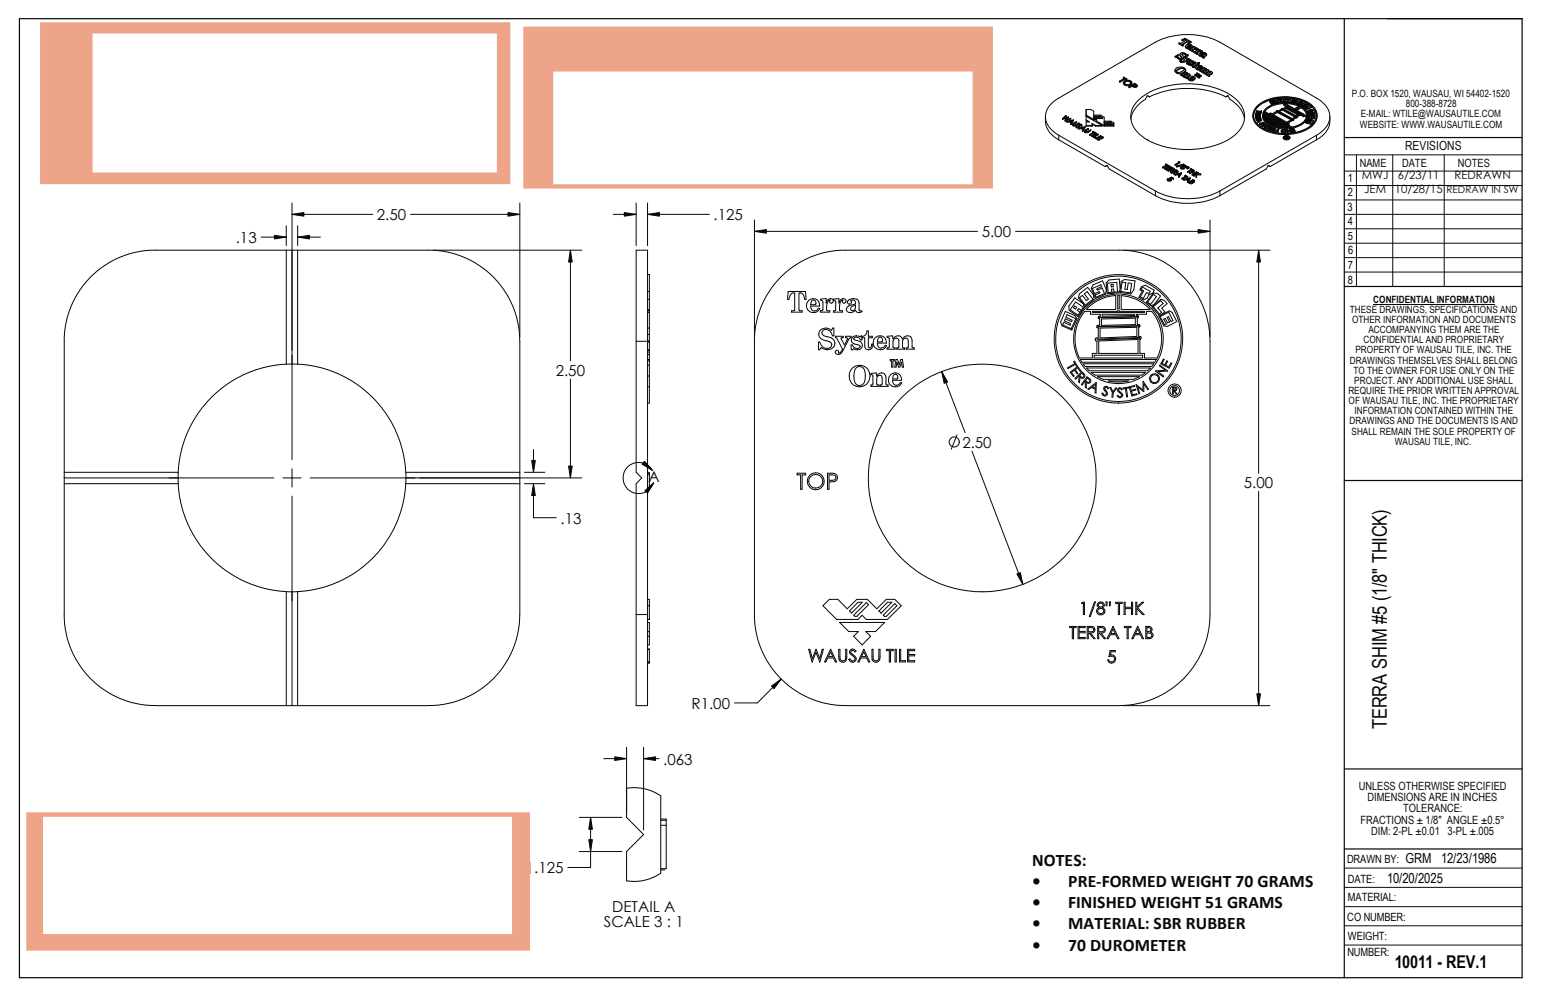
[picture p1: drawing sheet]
<svg xmlns="http://www.w3.org/2000/svg" width="432mm" height="279mm" viewBox="0 0 432 279" stroke-linecap="round" stroke-linejoin="round" font-family="sans-serif">
<defs><g id="words">
<text font-size="5.6" fill="#040503" x="386.6" y="203.3" transform="rotate(-90 386.6 203.3)">TERRA SHIM #5 (1/8&quot; THICK)</text>
<g font-size="4.9" fill="#090806">
<text x="287.7" y="241.3">NOTES:</text>
<text x="287.7" y="247.3">•</text>
<text x="297.8" y="247.3">PRE-FORMED WEIGHT 70 GRAMS</text>
<text x="287.7" y="253.2">•</text>
<text x="297.8" y="253.2">FINISHED WEIGHT 51 GRAMS</text>
<text x="287.7" y="259.2">•</text>
<text x="297.8" y="259.2">MATERIAL: SBR RUBBER</text>
<text x="287.7" y="265.1">•</text>
<text x="297.8" y="265.1">70 DUROMETER</text>
</g>
<text font-size="4.9" fill="#040503" x="388.8" y="269.9">10011 - REV.1</text>
<g font-size="4.2" fill="#090806">
<text x="105.1" y="61.5">2.50</text>
<text x="198.9" y="61.5">.125</text>
<text x="65.7" y="67.8">.13</text>
<text x="273.7" y="66.2">5.00</text>
<text x="154.9" y="104.8">2.50</text>
<text x="268.3" y="124.9">2.50</text>
<text x="346.7" y="136.2">5.00</text>
<text x="156.2" y="146">.13</text>
<text x="192.8" y="197.7">R1.00</text>
<text x="184.9" y="213.2">.063</text>
<text x="148.9" y="243.5">.125</text>
<text x="170.7" y="254.3">DETAIL A</text>
<text x="168.3" y="258.5">SCALE 3 : 1</text>
</g>
<text font-size="4.2" fill="#040503" x="180.8" y="134.5">A</text>
<text font-size="4.2" fill="#5a2d23" x="148.9" y="243.5">.12</text>
<g font-size="3.8" fill="#040503">
<text x="391.8" y="240.6">GRM 12/23/1986</text>
<text x="386.7" y="246.1">10/20/2025</text>
</g>
<text font-size="3.5" fill="#0d0b08" x="391.7" y="41.7">REVISIONS</text>
<g font-size="3.2" fill="#0d0b08">
<text x="379.1" y="46.5">NAME</text>
<text x="390.8" y="46.5">DATE</text>
<text x="406.4" y="46.5">NOTES</text>
<text x="378.8" y="220.2">UNLESS OTHERWISE SPECIFIED</text>
<text x="381.2" y="223.4">DIMENSIONS ARE IN INCHES</text>
<text x="391.1" y="226.5">TOLERANCE:</text>
<text x="379.2" y="229.7">FRACTIONS ± 1/8&quot; ANGLE ±0.5°</text>
<text x="382.2" y="232.9">DIM: 2-PL ±0.01 3-PL ±.005</text>
</g>
<g font-size="3.2" fill="#090806">
<text x="375.7" y="50.7">1</text>
<text x="379.6" y="49.8">MWJ</text>
<text x="380.3" y="53.8">JEM</text>
<text x="388.8" y="53.8">10/28/15</text>
<text x="389.7" y="49.8">6/23/11</text>
<text x="405.4" y="49.8">REDRAWN</text>
<text x="375.7" y="58.8">3</text>
<text x="375.8" y="54.8">2</text>
<text x="375.8" y="62.8">4</text>
<text x="375.8" y="66.9">5</text>
<text x="375.8" y="70.8">6</text>
<text x="375.8" y="75.1">7</text>
<text x="375.8" y="79.1">8</text>
<text x="375.5" y="240.7">DRAWN BY:</text>
<text x="375.8" y="246.1">DATE:</text>
<text x="375.8" y="251.4">MATERIAL:</text>
<text x="375.6" y="256.8">CO NUMBER:</text>
<text x="375.8" y="262.1">WEIGHT:</text>
<text x="375.6" y="266.7">NUMBER:</text>
</g>
<g font-size="2.8" fill="#090806">
<text x="376.9" y="27.1">P.O. BOX 1520, WAUSAU, WI 54402-1520</text>
<text x="391.9" y="29.9">800-388-8728</text>
<text x="379.1" y="35.6">WEBSITE: WWW.WAUSAUTILE.COM</text>
<text x="379.3" y="32.7">E-MAIL: WTILE@WAUSAUTILE.COM</text>
<text x="403.2" y="53.8">REDRAW IN SW</text>
<text x="376.3" y="87.3">THESE DRAWINGS, SPECIFICATIONS AND</text>
<text x="382.8" y="84.5">CONFIDENTIAL INFORMATION</text>
<text x="376.9" y="90.1">OTHER INFORMATION AND DOCUMENTS</text>
<text x="380.1" y="95.8">CONFIDENTIAL AND PROPRIETARY</text>
<text x="381.5" y="92.9">ACCOMPANYING THEM ARE THE</text>
<text x="376.3" y="101.4">DRAWINGS THEMSELVES SHALL BELONG</text>
<text x="377.9" y="98.6">PROPERTY OF WAUSAU TILE, INC. THE</text>
<text x="377.3" y="104.2">TO THE OWNER FOR USE ONLY ON THE</text>
<text x="377.5" y="107">PROJECT. ANY ADDITIONAL USE SHALL</text>
<text x="375.9" y="109.9">REQUIRE THE PRIOR WRITTEN APPROVAL</text>
<text x="375.9" y="112.7">OF WAUSAU TILE, INC. THE PROPRIETARY</text>
<text x="376.2" y="118.3">DRAWINGS AND THE DOCUMENTS IS AND</text>
<text x="377.6" y="115.5">INFORMATION CONTAINED WITHIN THE</text>
<text x="376.8" y="121.2">SHALL REMAIN THE SOLE PROPERTY OF</text>
<text x="388.8" y="124">WAUSAU TILE, INC.</text>
</g>
</g></defs>
<g fill="none" stroke="#0d0b08" stroke-width=".28">
<path d="M374.7 43.2h49.6M374.7 47.7h49.6M374.7 51.7h49.6M374.7 55.8h49.6M374.7 59.8h49.6M378.1 43.2v36.7M388.2 43.2v36.7M402.6 43.2v36.7M374.7 71.8h49.6M374.7 75.9h49.6M374.7 63.8h49.6M374.7 67.8h49.6"/>
<path d="M374.7 258.1h49.6M374.7 242.1h49.6M374.7 252.8h49.6M374.7 247.4h49.6M374.7 263.5h49.6"/>
</g>
<path d="M5.4 5.2v267.4h418.9v-267.4h-37.5" fill="none" stroke="#090806" stroke-width=".34"/>
<path d="M5.4 5.2h418.9M374.7 5.2v267.4M374.7 38.4h49.6M374.7 79.9h49.6M374.7 134h49.6M374.7 214.4h49.6M374.7 236.7h49.6" fill="none" stroke="#0d0b08" stroke-width=".34"/>
<g fill="none" stroke="#040503" stroke-width=".28">
<path d="M327.5 19.6v.3l.5 .5M327.6 15.7l.1 .3M327.6 15.7h.1M327.7 16h.3M327.7 15.7v.3M327.7 15.7h.3M328 16l.4 .4M328 15.7l.4 .5M328 15.7v.3M328.4 16.4l.8 .2M328.4 16.2l.8 .2M328.4 16.2v.2"/>
<path d="M328.5 15.3l-.2 .5M328.5 19.4l-.6 .5M328.5 15.3a.64 .64 0 0 0 .1 .9 .64 .64 0 0 0 .9-.1l-.1-.2M328.5 15.3l-.9 .4M328.5 19.2v.2M328.6 12v.2l1.1 .6M328.6 12l1.1 .6M328.9 16.9l.2 .4M328.9 15.2l.3 .7M329.1 17.3l.3 .1M329.1 17.1l.3 .1M329.1 17.1v.2"/>
<path d="M329.2 16.4v.2M329.2 15.9l.2 .2v-.2M329.2 15.7l.2 .2M329.2 15.7v.2M329.3 17v.1M329.4 17v-.1a.22 .22 0 0 0-.3-.2 .22 .22 0 0 0-.1 .3l.1 .1M329.4 17h-.1M329.4 17v.1M329.4 16.9v.2M329.4 17.2v.2M329.5 11.1l.1 .2M329.5 11.1l.8-.4 1.7 .9"/>
<path d="M329.5 11.1h.1M329.6 15.2h-.1M329.6 15.2h.7M329.6 14.9l.7 .1M329.6 14.9l-.1 .3a.63 .63 0 0 1 .3 1.1M329.6 14.9v.3M329.6 12.3l.2 .2M329.6 11.1v.2M329.7 12.6v.2M329.8 16.5l-.6 .1M329.8 16.3l-.6 .1M329.8 12.5l-.1 .3"/>
<path d="M329.8 16.3v.2M329.8 12.5l-.1 .1M330 19l.1 .1a1.21 1.21 0 0 1-1.4 1.1l-.8-.3 .6-.7M330 19l-.6-.1-.9 .3M330 19.2l-.6-.1-.9 .3M330 19.2l.2 .2M330 19v.2M330.1 17.3l-.7 .1M330.1 16l-.3 .5M330.1 17.1l-.7 .1M330.1 17.1v.2M330.3 15.2l.2 .2"/>
<path d="M330.3 15l.2 .3-.2 .4M330.3 15.7v.2h.3M330.3 15v.2M330.3 15.7l.2 .1M330.4 12.9v.2M330.5 13.1l.3 .4M330.5 16l-.5 1-.7 .1M330.5 16.2h.1M330.5 15.8v.4M330.5 19.7l-.1 .3M330.5 19.5v.2M330.6 15.9l.7 .4"/>
<path d="M330.7 11.2l-1.1 .1M330.7 11l-1.6 1.1-.5-.1M330.7 11l-1.1 .1M330.7 11v.2M330.8 13.5l.7 .2M330.8 13.3l1 .2M330.8 13.3l-.3-.2a.97 .97 0 0 1 .9-.8 .97 .97 0 0 1 1 .7l-.4 .3M330.8 13.3v.2M330.8 17.6l.2 .3M330.8 17.6l.2 .1M330.9 16.6l-.2 .3M330.9 16.6h.1"/>
<path d="M330.9 16.6h.2M330.9 16.3l.2 .1M330.9 16.3l-.3 .6 .9-.1v-.2M330.9 16.3v.3M331 17.7v.2M331 17.7h.1M331.1 17.8l.3 .3M331.1 13l-.2 .2M331.1 17.7l.3 .2M331.1 12.8l-.2 .4 .9 .3M331.1 17.8l-.1 .1M331.1 16.6h.1"/>
<path d="M331.1 13l.9 .5M331.1 12.8v.2M331.1 16.4v.2M331.1 17.7v.1M331.1 16.4h.1M331.1 12.8l.9 .5M331.2 11.6h.2M331.2 11.4h.2M331.2 11.4v.2M331.2 12.1l.1 .2M331.2 11.6l-1.6 .9v-.2M331.2 12.1h.1"/>
<path d="M331.2 11.4l-1.6 .9M331.2 15.3h-.4a1.08 1.08 0 0 0-1.9-.1l.3 .5M331.2 15.3v.2l-.6 .4M331.2 15.3l-.7 .5M331.2 16.4v.2M331.3 12.7l.3-.2 .5 .2-.3 .3zM331.3 12.1v.2M331.3 16.3l-.1 .3M331.3 16.3l-.1 .1M331.4 11.6l.1 .1M331.4 17.4a.34 .34 0 0 0 .1 .4 .34 .34 0 0 0 .5-.1l-.1-.1M331.4 11.4l.1 .3-.3 .4"/>
<path d="M331.4 17.4l-.1 .3M331.4 11.4v.2M331.4 17.4l-.6 .2M331.4 18.1l.9 .1M331.4 17.9h.9M331.4 16.6v.2M331.4 17.9v.2M331.4 16.6h.1M331.4 16.6l.7 .2M331.5 13.7v.2l.9 .5M331.5 13.7l.9 .5M331.5 13.7h.2"/>
<path d="M331.6 17.2l.1 .4M331.6 16.8h.4M331.6 17l-1.5 .3M331.6 17h.2M331.6 16.8v.2M331.6 16.8l-1.5 .3M331.7 17.6l.2 .2M331.7 17.4l.2 .2M331.7 17.4v.2M331.8 17l-.1 .4M331.8 17h.7l.7 .4M331.8 13.5l-.1 .2"/>
<path d="M331.9 17.8l.1 .1M331.9 17.6v.2M332 12.6v.2h-.5M332 16.8v.1M332 11.6v.3l-.7 .4M332 13.3v.2M332 11.6l-.7 .5M332.1 16.8v.1M332.1 16.8h-.1M332.1 17.3l.4 .1M332.1 17.1h.4M332.1 17.1l.4 .6-.2 .2"/>
<path d="M332.1 17.1v.1M332.3 13.9v.1M332.3 17.9v.3M332.3 18.3v.2M332.3 14l.2 .1M332.4 18.5l.1 .3M332.4 12.8v.4l-.4 .3M332.4 14.2v.2M332.5 18.8h.8M332.5 18.5v.3M332.5 17.7l-.2 .5M332.5 17.1l.2 .4"/>
<path d="M332.5 14.1l-.1 .3M332.5 17.1v.3M332.5 17.4l.2 .1M332.5 14.1l-.1 .1M332.6 13.9l.8-.2v.3M332.6 13.7v.2M332.6 13.9l-.2 .2M332.6 13.7l-.3 .2M332.7 13v.3M332.7 13v.1M332.7 13l.7 .2M332.7 13.3l-1 .4"/>
<path d="M332.7 17.5l.1 .3M332.7 17.5l.1 .1M332.7 13.1v.2M332.7 14.4v.2l1 .6M332.7 13.1v.1M332.7 14.4l1 .5M332.8 18.3l.1 .2h.6M332.8 17.6v.2M333 17.5l.3 .2-1 .6 .2 .2M333 17.5l.1 .2M333 17.7l-.2 .1M333.2 17.4l1.1 .1"/>
<path d="M333.2 17.4h.1M333.2 17.4l-.2 .1M333.2 17.4l-.4 .2M333.3 18.8v.2M333.4 13.9v.1M333.4 19l.3 .4M333.4 13.2l-.4 .3h.8v.3M333.4 13.2v.2M333.4 14h.4M333.4 13.6l.1 .2h.3M333.4 13.5h.2M333.4 13.5l-.8 .2"/>
<path d="M333.4 13.5v.1M333.5 18.5l-.5 .2-.5-.2M333.5 18.5h.1M333.6 14.6v.1M333.6 13.5l-.2 .1M333.6 13.5h.1M333.6 14.7l.2 .2M333.7 19.4l.7 .2M333.7 19.2l1 .1M333.7 18.1l-.9 .4v-.2M333.7 18.1l.3 .2 .1-.2M333.7 14.9v.3"/>
<path d="M333.7 17.9v.2M333.7 19.2v.2M333.7 17.9l.4 .2M333.7 17.9l-.9 .4M333.8 14.9l-.1 .3M333.8 14.9h-.1M333.8 14.7l.8-.3 .1 .3M333.8 14.7l-.1 .1M333.8 13.8v.2M333.8 14.5v.2M333.8 14.5l-.2 .1M333.9 13.8l-.1 .2"/>
<path d="M333.9 13.6v.4M333.9 14h.1M334 14l-.8 .4h-.5M334 14l.1-.3 .5 .3M334 18.9l-.2 .2M334 18.7l-.2 .2 .1 .3 .8 .1M334 18.9l.9 .5M334 18.7v.2M334 18.7l.9 .5M334.1 18.6l.6-.2 .3 .1-.3 .4zM334.2 15.2l.2 .4M334.2 18l-.1 .3"/>
<path d="M334.2 18l-.1 .1M334.3 17.5v.2l-.3 .2M334.3 17.5l-.5 .3 .4 .2M334.4 15.6l.7 .1M334.4 15.4l.7 .1 .1 .4M334.4 19.6l.8 .6M334.4 15.4v.2M334.4 19.6l.8 .4M334.6 19.6h-.2M334.6 14l-.4 .2h.9v.3M334.6 14v.1M334.7 14.7h.3v.2"/>
<path d="M334.7 14.3v.2M334.7 14.2h.2l-.2 .1M334.7 14.2l-.9 .3M334.7 19.3l-.1 .3M334.7 14.2v.1M334.7 14.5v.2M334.8 15.2l.8 .1-.2 .1M334.8 15.2v.2M334.8 15.4h.6M334.9 19.2l.4-.4a1.09 1.09 0 0 0-1-.6 1.09 1.09 0 0 0-1 .6l.4 .4M334.9 18.5v.2h-.6M334.9 19.2v.2"/>
<path d="M335.1 15.7l.1 .4M335.1 14.5h-.4M335.1 14.5v.1M335.1 14.9h.4M335.1 14.9l-.1-.2a.94 .94 0 0 1 1.3 .5l-.1 .2M335.1 14.9v.1M335.2 16.1l.4 .1M335.2 15.9h.5M335.2 14.4v.2M335.2 15.9v.2M335.2 19.8v.1M335.2 19.9h.1"/>
<path d="M335.3 18.8v.3l-.4 .3M335.3 19.9v.4l.8 .5M335.3 19.9l-.1 .1M335.4 15.4h-.6M335.5 14.9l.1 .1M335.5 18.9l.2 .1M335.5 15.7l.2 .2M335.5 19.1h.1M335.5 18.9l.8 .2M335.5 18.9v.2M335.6 15h.1M335.6 14.8h.1"/>
<path d="M335.6 14.8l-.1 .1M335.6 14.8v.2M335.7 15h.2M335.7 19l-1.1 .6M335.7 14.8h.2M335.7 16.1l-.1 .1M335.7 14.8v.2M335.7 15.9l-.1 .3M335.7 19v.1M335.7 19.5h.7M335.7 19.7l-.4 .2M335.7 19.5l-.5 .3"/>
<path d="M335.7 19.5v.2M335.9 14.8l.1 .1-.3 .3-.9-.3-.5 .1-.1 .2 .2 .2M335.9 15v.1M335.9 14.8v.2M336.2 15.6l-.6 .3-.1-.2M336.2 15.4l-.7 .3M336.2 15.4v.2M336.3 19.1l-.3 .2 .8 .1 .1 .5h.7l.3 .3M336.3 19.1v.2M336.4 15.1l-.2 .5M336.4 19.5v.2h-.7M336.4 19.5l.1 .2-.7 .4h-.5"/>
<path d="M337 19.7v.2M291.4 32.5a6.3 6.3 0 0 0 3.7 6.5M295.1 37.7a5.9 5.9 0 0 1-3.6-6.2 6.7 6.7 0 0 1 3.6-4.2l27-15.5a20 20 0 0 1 18 0l26.9 15.5a5.9 5.9 0 0 1 3.6 6.3 7 7 0 0 1-3.6 4.1M295.1 37.7l27 15.6M295.1 37.7v1.3M295.1 39l13 7.4 .5-.3 .6 1 12.9 7.5M296.2 33.3h.1M296.2 33.1l1.3-.3-.6 .9M296.2 33.1h.1M296.2 33.1v.2M296.9 33.7h.1M297.2 32.3l-.4 .6"/>
<path d="M297.2 32.3l-1 .8M297.2 32.3l-.7 .6 1.3-.3M297.3 33l-1.1 .3M297.4 33.8l.1 .3M297.4 33.8l.1 .1M297.5 33.9v.2M297.8 32.6h.1M297.8 32.6l-.3 .7M297.8 32.6l-.5 .8 1.2-.4M298.1 34l-.6 .1M298.1 34l.5 .2M298.1 33.8l.6 .3-.3 .3"/>
<path d="M298.1 33.8l-.6 .1M298.1 33.8v.2M298.3 33.7l.7-.1-.3 .4zM298.4 34.4l.2 .3M298.4 34.4l.2 .1M298.5 33v.2l-1.6 .5M298.5 33l-1.6 .6M298.6 34.5v.2M298.8 33.8l-.2 .1M299 34.6l.2 .5M299.2 34.9v.2M299.3 34.5v.2l.1-.1"/>
<path d="M299.3 33.4l-.7 1.3M299.3 33.4l-1.9 .4M299.3 33.4l-.7 1.1M299.4 34.4l-.1 .1M299.4 34.4v.2M300 35.2l.1 .4M300.1 35l-.9 .1M300.1 34.8l-.9 .1M300.1 34.8v.2M300.1 35.6h.7M300.1 35.4h.7M300.1 34l-1.1 .5 .2 .4"/>
<path d="M300.1 34l-.7 .6M300.1 35.4v.2M300.1 34l-.7 .4M300.2 35.1l-.2 .1 .1 .2M300.2 35.1v.2M300.7 35.7l.1 .3M300.7 35.7l.1 .1M300.7 35.1l.1 .2a.33 .33 0 0 1-.4 .1 .33 .33 0 0 1-.2-.3M300.8 35.8v.2M300.8 34.4l-.8 .3a.39 .39 0 0 1-.5 .2 .39 .39 0 0 1-.2-.4M300.8 34.4v.2l-.7 .4M300.8 35.4v.2"/>
<path d="M300.8 34.4l-.7 .4M300.9 35.2l-.1 .4M300.9 34.9l.4 .1M300.9 34.7l.4 .1M300.9 34.7l-.1 .7M300.9 34.7v.2M300.9 34.9v.1M301.3 35l.1 .1M301.3 34.8l.1 .2M301.3 34.8v.2M301.4 35h.1a.42 .42 0 0 0-.3-.4 .42 .42 0 0 0-.5 .2l.1 .5M301.4 35l.1 .2"/>
<path d="M301.4 35.9l-.6 .1M301.4 35.9l.4 .2M301.4 35.6l.5 .4-.2 .3M301.4 35.6l-.6 .2M301.4 35.6v.3M301.6 34.9l-.1 .3M301.6 35.1l-.1 .1M301.6 35.6l.7-.1-.3 .4zM301.7 36.3l.1 .3M301.7 36.3l.1 .1M301.8 36.4v.2M302.1 35.7l-.3 .1"/>
<path d="M302.3 36.5l.1 .5M302.4 36.7v.3M302.5 36.4v.2l.2-.1M302.5 35.3l-.7 1.3M302.5 35.3l-.7 1.1M302.5 35.3l-1.8 .4M302.5 35.3h.1M302.7 36.3l-.2 .1M302.7 36.3v.2M302.8 33.4l.9 .6h-.9v1.2h1.7v-.8l.9 .6M302.8 35h1.7M302.8 32.1l2.1 1.2"/>
<path d="M303.4 36.9l-1 .1M303.4 36.7l-.5 .2-.5-.2M303.4 36.7v.2M303.4 34l-.6-.3v-1.3l4.4 2.6M303.4 35.9l-1 .4-.1 .2 .1 .2M303.4 35.9v.2l-.7 .4M303.4 35.9l-.7 .4M303.8 37.5l.1 .3M303.8 37.5h.1M303.9 37.5v.3M304.1 36.2l-1.2 .5h-.3l-.1-.3M304.1 36.2v.2l-.7 .5"/>
<path d="M304.1 36.2l-.7 .5M304.3 37.8l.2 .3M304.3 37.8l.2 .1M304.5 37.9v.2M304.5 34.6l.9 .6M304.6 36.7l.1 .3M304.6 36.7l.8 .3M304.6 36.7l.3 .2-1.1 .6M304.8 38.1v.2l.6 .3M304.8 38.1l.6 .3M304.9 32.3h1.7l.4 .3-2.1-.1zM304.9 33.5l-2.1-1.2v-1.8h1.2l.9 .5v1.1h1.8l1.1 .6v1.1h1.9l.8 .4v1h-2.7"/>
<path d="M304.9 33.3h.8v.7l2.1 1.2M304.9 33.5h.8M304.9 32.8h2.5v.3l-2.4-.1zM304.9 33.3v.2M305 36.9v.2M305 37.1l-1.1 .7M305 37.1l.3 .2M305 36.9l.3 .2M305 36.9l-1.1 .6M305.3 37.1v.2M305.4 38.4v.2M305.4 37l-.1 .3"/>
<path d="M305.4 35v.2M305.4 37l-.1 .1M305.4 35h1.8M305.5 38.4l-.1 .2M305.5 38.4h-.1M305.6 38.5v.2l.7 .5M305.6 38.5l.7 .4M305.7 37.2v.2l-1.2 .7M305.7 37.2l-1.4 .6M305.7 37.2l-1.2 .7M305.7 33.8l2.1 1.2M306.1 37.4v.2l-.9 .6"/>
<path d="M306.1 37.4l-1.3 .7M306.1 37.4l-1.1 .7 .5 .3M306.3 38.3v.1M306.3 38.9v.3M306.3 38.4l-.3 .3M306.3 38.4l.6 .4M306.3 38.3l.6 .3M306.3 38.3l-.5 .2 .6 .4M306.4 38.9l-.1 .3M306.4 38.9h-.1M306.6 32.3v.3M306.8 38.2l-.2 .1"/>
<path d="M306.8 38.2l.6 .3M306.8 38l.6 .3M306.8 38l-.4 .2 .6 .3M306.8 38v.2M306.9 38.6v.2M307 38.5l-.1 .3M307 38.5l-.1 .1M307.2 35v.2h-1.8M307.4 38.3v.2M307.5 38.2l-.1 .3M307.5 38.2l-.7-.4-1.2 .7M307.5 38.2l-.1 .1"/>
<path d="M307.8 35h2.7M307.8 34h1.7l.4 .2h-2.1zM307.8 34.5h2.3v.3h-2.1zM307.8 35v.2M307.9 34.7h2.2M309.5 34v.2M312 22.6l.2 .3M312 22.6l.2 .1M312.2 22.7v.2M313.1 23l.4 .7M313.1 21.6l.2 .3M313.1 21.6l.2-.1 .8 .5"/>
<path d="M313.1 21.6l.4 .2-1.5 .8M313.5 23.7l.7 .2 1-.2M313.5 23.5l.7 .2 1-.2M313.5 23.5a.49 .49 0 0 1-.3-.5 .49 .49 0 0 1 .3-.4 1.33 1.33 0 0 1 2 .5l-.3 .4M313.5 23.5v.2M313.6 22.1l-1.4 .8M313.6 22.1l.4 .2M313.6 21.9l.4 .2M313.6 21.9l-1.4 .8M313.6 21.9v.2M313.6 22.6l-.2 .3a1.01 1.01 0 0 0 .9 .7 1.01 1.01 0 0 0 1-.6l-.3-.4M313.6 22.6l.6-.1 .8 .1"/>
<path d="M313.6 22.9l-.2 .2M313.6 22.9l.6-.2 .8 .2M313.6 22.6v.3M314 22.1v.2M314.1 22l-.1 .3M314.1 22l-.1 .1M314.7 24.2l.1 .3M314.7 24.2l.1 .1M314.8 24.3v.2M315 22.9l.3 .3M315 22.6v.3M315.2 23.5v.2"/>
<path d="M315.5 23l-.1 .5-.2 .2M315.6 24l-.8 .5M315.6 24l.1 .1M315.6 23.8l.1 .1M315.6 23.8l-.8 .5M315.6 23.8v.2M315.7 24.1l.4 .2M315.7 23.9l.4 .2M315.7 23.9v.2M316.1 24.1v.2M316.3 23.4l-.6 .3a.68 .68 0 0 0 1.1 .1l-.2-.2M316.3 23.4l.3 .2"/>
<path d="M316.3 23.6l-.4 .2M316.3 23.6l.3 .2M316.3 23.4v.2M316.6 23.8l.1 .1M316.6 23.6v.2M316.8 28.4a18.2 18.2 0 0 1 12.4-5 20.9 20.9 0 0 1 15.8 4.7 6.2 6.2 0 0 1-1 9.7 23.2 23.2 0 0 1-18.4 3.3 14.3 14.3 0 0 1-9.8-6 5.8 5.8 0 0 1 1-6.7zM316.8 24.3h-.7M316.8 24l.2-.3-.7-.5-1.6 1M316.8 24l-.7 .1M316.8 24v.3M317 23.8l-.2 .5M319.8 26.7a3 3 0 0 1-1.7 1.9 7.3 7.3 0 0 0-2.8 4.6"/>
<path d="M319.8 26.7l.6 .3M320.4 27a23.7 23.7 0 0 1 9.2-2.3 24.8 24.8 0 0 1 9.7 1.3l2.4 1M328 20.2v.2M329.1 20.8l.8 .6M329.1 20.8l.8 .4M329.9 21.2v.2M329.9 21v.1M329.9 21.1h.1M330 21.1v.4l.8 .4M330 21.3l-.1 .1M330 21.3l.8 .5M330 21.1l-.1 .1"/>
<path d="M330.1 20.3l-1.2 .3-.9-.2M330.1 20.1a.62 .62 0 0 0 .4-.6 .62 .62 0 0 0-.4-.6 1.66 1.66 0 0 0-2.6 .8l.5 .5M330.1 20.1l-1.2 .3-.9-.2M330.1 20.1v.2M330.3 20.1v.2M330.3 20.2l-.2 .1M330.3 20.1v.1M330.3 20.3l-1.2 .5M330.3 20.2v.1M330.4 20.7v.2M330.4 20.9l-.4 .2M330.4 20.7l-.5 .3"/>
<path d="M330.4 20l-.1 .1M330.4 20l.6 .3M330.8 21.8v.1M330.9 21.5v.1M330.9 21.6l.1 .1M331 20.3l-.3 .2h.7l.3 .4M331 21.7l-.2 .2M331 20.3v.2M331 21.7l-.2 .1M331.1 20.7v.2h-.7M331.1 20.7l.1 .1-.2 .2-1 .3M331.1 20.7h-.7"/>
<path d="M331.2 21.8v.2M331.2 22l.3 .4M331.5 21.1v.2l-.6 .3M331.5 21.1l-.6 .4M331.5 22.2l1 .2M331.5 22.2l-.3-.4a1.09 1.09 0 0 1 1.9 0l-.4 .4M331.5 22.2v.2M331.7 20.9l-.2 .2M331.7 20.8v.2M331.9 21.8l-.3 .3M331.9 21.7l-.3 .4 .9 .3M331.9 21.8l.8 .6"/>
<path d="M331.9 21.7v.1M331.9 21.7l.8 .5M332 21.6l.4-.2 .4 .1-.2 .3zM332.5 22.4l-.3 .2-.7-.2M332.7 21.5v.2h-.5M332.7 22.2v.2M333.1 20.9l.1 .2M333.1 20.9h.1M333.1 21.7v.4l-.4 .3M333.2 20.9v.2M333.4 21l.1 .3M333.4 21l-.2 .1"/>
<path d="M333.4 21l.1 .1M333.5 21.1l.6-.2-.3 .4M333.5 21.1v.2M333.5 20.4v.2M333.5 20.4l.6 .2M333.5 20.4l.2 .1-.6 .4M333.8 21.3l.1 .2M333.8 21.3h.1M333.8 20.8l-.4 .2M333.8 20.8h.1M333.8 21.2l-.3 .1M333.8 20.6l.2 .1"/>
<path d="M333.8 20.6l-.6 .3M333.8 20.6v.2M333.9 21.3l.6-.2-.4 .4M333.9 21.3v.2M334 20.7v.1M334.1 21.5h-.2M334.1 21.5l.2 .3M334.1 20.6l-.1 .1M334.1 20.6v.1M334.1 21.5h.2M334.3 21.5v.3M334.4 20.7l-.1 .4"/>
<path d="M334.4 20.7l-1 .3M334.4 20.7l-.3 .5 .8-.2M334.9 21l-.6 .8M334.9 21l-.6 .5M335.2 20v.2M335.3 20.2h-.1M335.3 20.1l.8 .5M336.1 20.3v.1M336.1 20.4l.2 .1M336.1 20.6v.2M336.3 20.5v.4l.8 .4M336.3 20.7l-.2 .1"/>
<path d="M336.3 20.5l-.2 .1M336.6 20h.7M336.6 20.2l-.4 .3M336.6 20l-.5 .3M336.6 20v.2M337.1 21.1v.2M337.1 20.9v.1M337.1 21h.1M337.2 21l-.1 .3M337.2 21l-.1 .1M337.3 20v.2h-.7M337.3 20l.1 .2-.7 .5h-.4l.8 .4"/>
<path d="M337.7 20.7l-.6 .3M337.7 20.5l-.6 .4M337.7 20.5v.2M337.9 20.2l-.2 .5M337.9 20.2l-.2 .3M342.3 26.7a3 3 0 0 0 1.8 1.9 7.1 7.1 0 0 1 2.8 4.6M342.3 26.7l-.6 .3M349.2 32.1a4.7 4.7 0 0 0 3.5 4.3 13.7 13.7 0 0 0 13.1-1.3 3.8 3.8 0 0 0 1.4-3M349.5 32.3a5.1 5.1 0 0 1 3.8-4.1 12.5 12.5 0 0 1 12.6 1.8l.8 1.2 .2 1.1M350.1 32.6l1.3-.1 .1 .4M350.1 31.7v.5h.2M350.1 32h.5l-.5 .3v.6"/>
<path d="M350.1 32.6v.1M350.1 31.9h1.3M350.1 31.7l.1 .1M350.1 32.7h.6M350.1 32.7v.2M350.2 29.8a12.5 12.5 0 0 1 12.3-2.2 6.1 6.1 0 0 1 4.7 4.2 4.8 4.8 0 0 1-3.6 4.5 13.4 13.4 0 0 1-13.1-1.5 3.4 3.4 0 0 1-.3-5zM350.3 33.3v.3M350.3 31.6l-.1 .3v-.1M350.3 31.6h.4M350.3 33.3v.1M350.3 33.3l1.4 .1M350.3 31.4v.2"/>
<path d="M350.3 31.4h.5l-.1 .4M350.3 31.4l-.1 .4M350.3 33.6h.5M350.3 33.4h.5M350.3 33.4v.2M350.3 30.9l1.2 .3-.1 .1M350.4 32.9h-.3M350.6 33.9v.3M350.6 33.9v.1M350.6 32.3l.2 .3M350.6 32.1l.4 .3M350.6 32.3l-.5 .3"/>
<path d="M350.6 32.1v.2M350.6 34v.2M350.6 32.1l-.5 .3M350.7 32.7l-.5 .3 .1 .3M350.7 31.8v.1M350.7 31.8h.1M350.7 33l.5 .2M350.7 32.8l.5 .2M350.7 33l-.4 .3M350.7 32.8v.2M350.7 32.8l-.5 .3M350.8 29.5a12.7 12.7 0 0 1 15.1 .3 3.5 3.5 0 0 1-.9 5.5 12.8 12.8 0 0 1-14.3-.6 3.3 3.3 0 0 1 .1-5.2z"/>
<path d="M350.8 33.6l.1 .1M350.8 32.2h.4M350.8 33.4l.1 .3-.3 .2M350.8 33.4v.2M350.9 31.6l-.1 .2M350.9 31.6l.4 .1M350.9 33.4h.6l-.4 .3zM350.9 31.5h.4l-.1 .3M350.9 31.5l-.1 .3M350.9 31.5v.1M351 33.6h.1M351 32.4v.2"/>
<path d="M351.1 34.5l.1 .3M351.2 34.8l.5 .1M351.2 34.6l.5 .1M351.2 33v.2M351.2 34.6v.2M351.2 32.1l-.3 .2-.1-.3h.4v.3M351.2 31.8v.1M351.2 31.8h.2M351.3 32.7l-.1 .2h-.2l-.2-.3h.5v.3M351.3 32.8l-.4 .1M351.3 34.3v.2M351.3 34.3l-.1 .3"/>
<path d="M351.3 32.3l-.3 .1M351.3 32.3v.2M351.3 32.5h.1M351.4 31.8l-.1 .7M351.4 32.1l-.1 .2M351.4 31.3v.1M351.4 31.3h.1M351.5 32.8v.3l-.3 .1M351.5 32.9l-.3 .1M351.5 31.4l-.1 .6M351.5 31.5h.1M351.5 31.4l-.1 .4"/>
<path d="M351.5 31.4l-1.3-.1-.1 .4M351.5 31.3v.2M351.7 30.9l-.2 .2-1.2-.2v.3l1.1 .1M351.7 30.9l-.2 .6M351.7 34.7v.2M351.7 30.9l-.2 .4M351.7 33.4v.2l-1.1 .6M351.7 33.4l-1.1 .6M351.8 35.1l.1 .2M351.8 35.1h.1M351.9 34.6l-.2 .3M351.9 34.4l-.2 .3"/>
<path d="M351.9 34.4v.2M351.9 34.5v.1M351.9 34.2v.2M351.9 34.2v.3M351.9 35.1v.2M352 32.1a3.6 3.6 0 0 0 3 3.3 8.5 8.5 0 0 0 8.9-1.6l.4-.7 .1-1M352 34.4l-.1 .1M352 34.2h.3M352 34.2h-.1M352 34.2v.2M352.2 32l6.3 3.6h-.6l-5.7-3.3zM352.2 32.2l5.9 3.4"/>
<path d="M352.2 32.5l5.4 3.1h-.6l-4.7-2.7zM352.2 34.4l.1 .2M352.2 34.4h.1M352.3 34.2v.2h-.3M352.3 31.5l6.9 4.1h-.4l-6.6-3.8zM352.3 34.2l-.1 .2M352.3 32.7l4.9 2.9M352.3 31.5v.3M352.3 31.8l6.6 3.8M352.3 34.4v-.2l-.3-.1-.5 .5-.2-.1M352.3 34.4v.2M352.4 34.5l-.1 .1"/>
<path d="M352.4 31.2l7.5 4.3-.4 .1-7.2-4.2zM352.4 35.1l-.5 .2M352.4 34.9l-.5 .2M352.4 34.9v.2M352.4 33.1l4.2 2.4-.9-.2-3-1.7zM352.4 31.4v.1M352.4 31.2v.2M352.4 34.3v.2M352.4 35.4v.2M352.4 31.4l7.2 4.1M352.5 35.6l.1 .2M352.5 30.7a8.7 8.7 0 0 1 11.4-.1 2.7 2.7 0 0 1-1.6 4.3 9.2 9.2 0 0 1-9.6-1.1 2.38 2.38 0 0 1-.2-3.1z"/>
<path d="M352.6 35.8h.5M352.6 35.6h.5M352.6 35.6v.2M352.6 35.3l.1 .3 .3-.1M352.6 35.3l-.2 .1 .2 .2M352.6 35.3v.2M352.6 33.4l3.4 2M352.7 34.5l-.1 .3M352.7 34.5l-.9 .6M352.7 34.5l-.2 .3h.7M353 35.1v.4M353 35.1l.4-.1 .2 .2"/>
<path d="M353 35.1h-.6M353.1 34l1.9 1.1zM353.1 35.6v.2M353.1 35.3v.3M353.2 35.4l-.1 .4M353.2 35.3l.3 .1M353.2 35.1l-.1 .2M353.2 34.8v.2M353.2 35.1v.2M353.2 35.3h-.1M353.2 35.1h.2M353.2 34.8l-.8 .1"/>
<path d="M353.3 35.9l.1 .3M353.3 35.9l.1 .1M353.4 36v.2M353.4 35.1h.1M353.4 35.1l.1 .3M353.5 35.2h.1M353.6 35.2l-.1 .2M353.8 35.3v.2M353.8 35.3l.6 .2M353.8 35.3h.2l-.7 .6M353.9 36.2v.2l.6 .2M353.9 31.8l.3-.1 4.8 2.8-.3 .1z"/>
<path d="M353.9 36.2l.6 .2M353.9 28.2l.6 1M353.9 28.2l.6 .8M353.9 28.2l.3-.3 1.5-.3 .5 .7M354.1 35.6l-.7 .6M354.1 35.6l.2 .1M354.1 35.4l.2 .1M354.1 35.4l-.7 .6M354.1 35.4v.2M354.2 31.9l4.6 2.7M354.2 31.9l-.1 .1M354.2 31.7v.2"/>
<path d="M354.3 36.1l-.1 .1M354.3 36.1l.6 .1M354.3 35.5v.2M354.4 35.8l.5 .2M354.4 35.5h-.1M354.4 35.5v.1M354.5 28.1v.2M354.5 29v.2M354.5 28.1l.3 .5M354.5 28.3l-.3 .1M354.5 28.3l.3 .5M354.5 36.4v.2"/>
<path d="M354.6 35.8l-.1 .1M354.6 35.8l.5 .2M354.6 35.6l.5 .2M354.6 35.6l-.5 .5 .5 .2M354.6 35.6v.2M354.6 36.3l-.1 .3M354.6 36.3l-.1 .1M354.8 29.1l-.3 .1M354.8 36.4l.1 .3M354.8 36.4h.1M354.8 28.6v.2M354.8 31.9l1.3-.7 4 2.1-1.4 .8z"/>
<path d="M354.9 36l-.6-.1v.2M354.9 36v.2M354.9 28v.2M354.9 36.4v.3M354.9 36h.1M354.9 28l-.2 .1 .3 .5M354.9 28l.4 .5M354.9 28.2h-.1M354.9 28.2l.4 .5M355 28.6h-.2M355 28.6l-.2 .2M355.1 35.8v.2"/>
<path d="M355.2 35.7l-.1 .3M355.2 35.7l-.7-.2-.6 .7M355.2 35.7l-.1 .1M355.3 28.5v.2M355.3 36.2l.2 .6M355.3 36.2l-.4 .5M355.3 36l.2 .6M355.3 36l-.4 .4M355.3 36v.2M355.4 35.8l-.6 .6M355.4 35.8h.1M355.4 35.8l.2 .6 .8-.4"/>
<path d="M355.5 36.8h.1M355.5 36.6h.1M355.5 28.4l-.2 .3M355.5 36.6v.2M355.5 28.4l-.2 .1M355.5 36.6l.8-.4-.2 .5M355.5 27.9v.2M355.5 27.9h-.4l.4 .5M355.5 27.9l.5 .7-1.5 .3-.4-.7 .4-.1M355.5 28.1h-.2M355.5 28.1l.4 .5M355.8 30.9v.2"/>
<path d="M356.1 36.7l.1 .2M356.1 36.7h.1M356.1 31.2v.2M356.1 31.4l3.8 2M356.1 31.4l-1.1 .6M356.1 31l4.3 2.3M356.1 31v.1M356.1 28.6l-1.6 .4M356.2 27.7l.2 .9M356.2 27.7l.3-.2 1.4-.2 .3 .9M356.2 28.3l-.1 .3M356.2 36.4l-.7 .4"/>
<path d="M356.2 36.7v.2M356.4 36l-.2 .9M356.4 36h.1M356.4 36l-.2 .7M356.5 31l1-.5 3.6 2.1-.8 .5zM356.8 27.9h-.4M356.8 27.8l.1 .4M356.8 27.8l.4 .2M356.8 27.8l.1 .2M356.9 28v.2M357 28.2v.2M357 28.2h-.1"/>
<path d="M357.1 28.5l-.7 .1M357.1 28.5v.1M357.2 36.5l.1 .4 .5 .2M357.2 36.3a.67 .67 0 0 1 .8-.3 .67 .67 0 0 1 .4 .7 .68 .68 0 0 1-.7 .2 .68 .68 0 0 1-.5-.6zM357.2 28v.2M357.2 28.4v.2M357.2 30.3v.1M357.2 28.4l.1 .1M357.2 28.4l-.1 .1M357.2 28h-.3M357.3 28.2h-.3M357.3 28.2v.2"/>
<path d="M357.3 28.5v.1M357.3 28.4h.1M357.4 30.4l4.1 2.2M357.4 36.2h.7l.3 .1a.47 .47 0 0 1-.6 .5 .47 .47 0 0 1-.4-.6zM357.5 30.5v.2M357.5 30.7l3.5 1.9M357.5 30.7l-.8 .5M357.6 28.7a6.4 6.4 0 0 0-5.1 2.3l1.2 .8 .5-.3 .4 .3 1.3-.9h.4l1-.5v-.2l.4 .1 .7-.5h.2M357.6 28.9a6.7 6.7 0 0 0-5 2.2M357.6 28.7l.5 .3-.2 .2M357.6 28.9l.4 .2M357.6 27.6v.2"/>
<path d="M357.6 28.7v.2M357.6 27.6l.2 .8h-.5M357.6 27.6l-1.3 .1 .3 .8 .4-.1M357.6 27.8l-.4 .1M357.6 27.8l.2 .6M357.7 38.3a.95 .95 0 0 0 .9 .7 .95 .95 0 0 0 1-.7M357.8 36.9v.2M357.8 38a.99 .99 0 0 1 1.7 .4 1.08 1.08 0 0 1-1.8-.1zM357.9 36.4l-.6 .2M357.9 36.4l.5 .2M357.9 29.2v.2l.7 .4M357.9 30.4l.6-.3 3.4 1.8-.6 .4z"/>
<path d="M357.9 29.2l.9 .5-.2 .1M357.9 36.2v.2M358 28.7a9.3 9.3 0 0 1 4.2 .8l-1.4 .8zM358 28.4l-.7 .1M358 28.4v.1M358.1 38.1a.65 .65 0 0 1 .7-.2 .65 .65 0 0 1 .4 .6 .65 .65 0 0 1-.7 .2 .65 .65 0 0 1-.4-.6zM358.1 28.4v.1M358.1 38.4h.1M358.1 38.4v.2M358.1 28.4l1.6 .1M358.2 38.4v.2M358.2 28.2l-.2 .2"/>
<path d="M358.3 29.8v.2M358.3 28.9l1.4 .1 2.3 .6M358.4 29.1l2.4 1.4M358.4 29.1l5.1 2.9-2.5-1.4M358.4 29.1v.1M358.4 27.6h.5M358.4 27.6l-.1 .8M358.4 27.8l-.1 .6M358.4 27.8h.5M358.4 27.6v.2M358.5 29.9h.1M358.5 29.9l3.8 2.1"/>
<path d="M358.5 38.2v.2M358.5 38.6v.1M358.5 38.4l-.3 .2M358.5 38.4h.1M358.5 38.6h.1M358.5 38.2v.4M358.5 38.2l-.3 .2M358.5 36.4l-.1 .5-.6 .2M358.5 30.1v.2M358.5 30.3l3.2 1.7M358.5 30.3l-.4 .2M358.6 38.1l-.6 .3"/>
<path d="M358.6 38.5h.4M358.6 38.3h.4M358.6 38.5v.1M358.6 38.3v.3M358.6 38.3v.2M358.7 36.1l.2 .9M358.7 36.1l.2 .7M358.7 38.3h.1M358.8 38.1l-.2 .1 .3 .1v-.2M358.8 38.1h.1M358.8 38.1v.2M358.8 28.2v.2h.4"/>
<path d="M358.8 28.2h.4v.2M358.9 36.8h.1M358.9 29.9l.1-.1 3.2 1.9zM358.9 36.8v.2M358.9 38.1v.3M358.9 27.6h.1M358.9 36.5l1 .5M358.9 27.6l-.1 .6M359 38.3l.1-.1-.3-.2-.7 .4M359 36.8l-.1 .2M359 29.8v.2M359 38.3v.2"/>
<path d="M359.1 38.2l.2 .2M359.1 38.2l-.1 .3M359.3 27.6l.5 .1-.2 .7h-1.3M359.3 27.6l-.1 .8M359.3 27.6v.3h.4M359.3 34.5l-.2 .3M359.6 36l.1 .6M359.6 36l.1 .6-1-.5M359.6 36l.3 .7M359.7 28.5v.2M359.9 36.7h.1M359.9 36.7l-1-.4 .1 .5"/>
<path d="M359.9 36.7v.3M359.9 36l.4 .9M359.9 36l.4 .7M359.9 28.5v.2M359.9 28.5l1.5 .4M360 28.5l-.2 .2M360.1 28.2l-.4 .3M360.1 28.2v.1M360.2 36.2h.6M360.2 28.3v.2M360.2 28.3h.1M360.2 28.3l.6 .1"/>
<path d="M360.2 28.5h.1M360.2 28.5l.6 .2M360.3 27.5l-.2 .8M360.3 33.4l-1.4 .8 .4 .3M360.3 33.6l-1.2 .7M360.3 33.4v.2M360.3 27.5l-1.5-.2-.5 .2-.2 .9M360.3 27.5l-.2 .7M360.3 36.7v.2M360.4 33.3h.1M360.6 33.2v.2h-.3M360.6 27.8l-.3 .4 .7 .2"/>
<path d="M360.6 27.8l1.2 .3-.1 .1-.7-.1M360.6 28l-.2 .2M360.6 28l.4 .1M360.6 27.8v.2M360.6 33.3v.3h-.3M360.7 35.9v.2l-.5 .1M360.7 35.9l-.8 .1M360.7 35.9l-.6 .1 .1 .2M360.8 36.2l-.5 .1 .1 .3 .6-.1v.3l-.7 .1M360.8 36.2v.2l-.5 .1M360.8 30.5h.1M360.8 28.4v.3"/>
<path d="M360.8 30.5v.1M360.8 28.4h.2M360.9 30.5v.2M360.9 30.5l.1 .1M360.9 28.2l.1 .2M361 28.1v.1M361 28.2l-.2 .5M361 30.6v.1M361 28.2l.6 .1-.3 .5-1.2-.3 .1-.2M361 28.4l.5 .1M361 36.6l-.7 .1M361.1 30.4l1.4-.7z"/>
<path d="M361.4 32.6l-1 .5 .2 .1M361.4 32.9l-.8 .4M361.4 28.9v.1M361.4 32.6v.3M361.4 32.6h.1M361.5 29h-.1M361.5 29l.6 .2M361.5 29v.1M361.9 28.7l-.5 .2M361.9 28.7h.1M362.1 29.2v.1M362.1 29.2l.1 .1"/>
<path d="M362.1 32l-.6 .4 .1 .2h-.2M362.1 32.3l-.4 .3-.1 .3h-.2M362.1 32v.3M362.2 29.3l.6 .2M362.2 29.3v.1M362.3 32h.1M362.3 27.9l-.2 .7M362.3 27.9l-1.3-.3-.5 .1-.6 .8M362.3 27.9l-.4 .8M362.4 29.2v.1M362.4 29.2h.1M362.4 31.8v.2h-.3"/>
<path d="M362.4 31.8v.4l-.3 .1M362.4 29.6v.2M362.4 31.8l1 .5M362.4 32l1 .6M362.6 28.4l1 .4-.8 .6-.4-.2M362.6 28.4l-.9 .5 1.1 .2M362.6 28.6l-.7 .4M362.6 28.6l.5 .1M362.6 28.4v.2M362.6 29l-.2 .2M362.6 28.8l-.1 .5M362.6 28.8l.2 .1"/>
<path d="M362.8 29.8a2.82 2.82 0 0 1 1.4 2.5M362.8 30.1a2.9 2.9 0 0 1 1.4 2.2M362.8 29.8l-1.4 .8 2.8 1.7M362.8 29.5v.2M362.8 29.8v.3M362.8 30.1l-1.2 .6M362.8 29.5h.4l-.3 .1M362.8 29.7h.1M362.8 28.9v.2M362.8 28.7l-.2 .1M362.9 29.6l1 .7M362.9 29.6v.2"/>
<path d="M363.1 28.8l.3 .2M363.1 28.7l-.3 .4M363.1 28.7l-.3 .2M363.4 32.3v.3M363.6 30.3l.3 .2M363.7 32.2l.5 .3a4.4 4.4 0 0 1-4.1 2.9l-1.2-.7 .4-.2M363.7 32.2l-.3 .1M363.7 32.4l-.3 .2M363.7 32.4l.5 .3M363.7 32.2v.2M363.7 29.7l.2 .4M363.7 29.7l.2 .1"/>
<path d="M363.9 30.3v.2M363.9 34l.4 .4M363.9 34l.4 .2M363.9 29.8v.3M364.2 29.1l.2 .3-.7 .3M364.2 29.1l-1.1 .5 .8 .6 1.1-.4-.3-.3M364.2 29l.5 .1 .8 .7M364.2 29.3l.1 .1M364.2 29.3l-.9 .4M364.2 29.1v.2M364.2 28.8l-.1 .2M364.2 28.8l-1.1-.5h-.6l-1 .7"/>
<path d="M364.2 28.8l-.9 .6 .9-.4M364.3 34.4l1.4 .3M364.3 34.2v.2M364.3 34.2l1.4 .3M364.3 30.9l.2 .6M364.3 30.9l.2 .4M364.5 31.5l.4 .1M364.5 33.1l.2 .1-.3-.1-.5 .9M364.5 33.4l-.3 .6M364.5 33.4l1.2 .3M364.5 31.3v.2M364.5 33.1v.3"/>
<path d="M364.5 31.3l.5 .2M364.6 30.4l-.7 .1M364.6 31.7l.1 .6M364.6 30.2v.2M364.6 31.7l1.5-.2 .4 .3 .1 .3M364.6 31.7l.1 .4M364.6 30.2l-.7 .1M364.7 32.2l-.2 .9M364.7 32.2l1.6 .1 .2 .3M364.7 32.1l.4 .1M364.7 29.5v.2M364.7 32.1v.1"/>
<path d="M364.7 29.5l-.8 .3M364.7 29.7l-.8 .4M364.7 29.7l.1 .1M364.7 31.7l1.4-.1v.3l-1.3 .1zM364.7 32.6v.5M364.7 32.8v.3M364.7 32.6v.2M364.8 32.3l1.3 .1v.3l-.9-.1M364.8 32.3l-.1 .3M364.8 32.5l-.1 .3M364.8 32.5l1.3 .1M364.8 32.3v.2"/>
<path d="M364.9 33.7l-.3-.1-.2 .4h-.3l.4-.8 1.3 .3-.4 .7h-.3l.2-.5M364.9 33.7l-.3 .3 .3 .1 .2-.4M364.9 33.7l-.2 .4M365 31.5v.1M365.1 32.2v.1M365.1 33.7h.1M365.1 33.7h.2M365.2 30.6v.2M365.2 32.6l-.1 .5h-.4M365.2 32.6h.1M365.2 30.6l.1 .2-1 .1M365.2 30.6h.9l.4 .8"/>
<path d="M365.3 33.7l-.1 .5M365.4 33.3l-.6-.1 1.2 .2 .1 .3M365.4 30.9v.2l-.8 .1M365.4 30.9l-.9 .1 .1 .2M365.5 33.1l-.1 .2M365.5 33.1h1M365.5 32.9h1M365.5 32.9l-.1 .4M365.5 32.9v.2M365.5 29.8v.2l-.9 .4M365.5 31.4v.2M365.5 31.4l.6 .1"/>
<path d="M365.5 31.4l-.5 .1M365.5 29.8l-.9 .4M365.7 30.6v.2M365.7 34.5v.2M365.7 30.6h-.4l.1 .3M365.7 30.6l.3 .6h-1.4M365.7 30.8h-.3M365.7 30.8l.2 .5M366.1 31.8l-1.3 .1M366.1 33.7l-.4 1M366.1 33.7l-.4 .8M366.1 31.5h.1"/>
<path d="M366.5 32.9v.2M366.5 31.4l-.1 .3M366.5 32.6v.5M366.5 32.6v.3M366.5 31.4l-.4 .1M366.6 32.1v.2h-.3M366.6 32.1l-1.5 .1M367 37.7l-26.9 15.6M367 37.7v1.3M367 39l-12.9 7.4-.6-.3-.5 1-12.9 7.5M370.7 32.5a6.3 6.3 0 0 1-3.7 6.5M322.1 53.3a19.8 19.8 0 0 0 18 0"/>
<path d="M322.1 54.6a20 20 0 0 0 18 0M322.1 53.3v1.3M324.1 46.6l.1 .3M324.1 46.6l.1 .1M324.2 46.7v.2M324.7 46.9v.2l.6 .4M324.7 46.9l.6 .4M324.9 45.8l.1 .3M324.9 45.8l.8 .3M324.9 45.8l.3 .2-1.1 .6M325.3 46.2l-1.1 .7M325.3 46.2l.3 .2"/>
<path d="M325.3 46v.2M325.3 46l.3 .2M325.3 46l-1.1 .7M325.3 47.3v.2M325.4 50l.1 .4M325.4 46.7v.2M325.4 46.9l-.3 .1M325.4 46.9l.5 .3M325.4 46.7l.5 .3M325.4 46.7l-.5 .2 .6 .3M325.5 47.2l-.2 .3M325.5 47.2l-.2 .1"/>
<path d="M325.5 50.4h.9M325.5 50.2h.9M325.5 50.2v.2M325.6 47.5l.1 .2M325.6 47.5h.1M325.6 46.2v.2M325.6 49.9l-.2 .1 .1 .2M325.6 49.9l.1 .2M325.6 49.9v.2M325.7 46.1l-.1 .3M325.7 47.5v.2M325.7 46.1l-.1 .1"/>
<path d="M325.9 46.6l-.2 .1M325.9 46.6l.5 .3M325.9 46.4l.5 .3M325.9 46.4l-.4 .2 .6 .3M325.9 46.4v.2M325.9 49.7v.2l.4 .1M325.9 49.7l.4 .1M325.9 49.7l.7-.3 .6 .3M325.9 47v.2M326.1 46.9l-.2 .3M326.1 46.9l-.2 .1M326.2 47.4l-.5 .3"/>
<path d="M326.2 47.4h.1M326.2 47.8l.1 .3M326.2 47.8l.1 .1M326.2 47.2v.2M326.2 47.2v.6M326.2 47.2l-.5 .3M326.3 49.8l.1 .2-.2 .2-.5-.1M326.3 50v.1M326.3 49.8v.2M326.3 47.9v.2M326.4 50.2v.2M326.4 46.7v.2"/>
<path d="M326.5 47.5l.7 .1M326.5 47.3l.7 .1M326.5 47.5l-.2 .6M326.5 47.3l-.2 .6M326.5 47.3v.2M326.6 50l-.2 .4M326.6 46.6l-.2 .3M326.6 46.6l-.7-.4-1.2 .7M326.6 46.6l-.2 .1M326.6 49.5l-.4 .2 .3 .2-.1 .3M326.6 48l.1 .3M326.6 49.5v.2"/>
<path d="M326.6 49.7l-.1 .1M326.6 49.7l.4 .3M326.6 48l.1 .1M326.6 49.5l.4 .3M326.7 48.1v.2M326.8 46.9l-.5 .2 .8 .2M326.8 46.9l.2 .1M326.8 47.1l-.2 .1M326.8 47.1l.2 .1M326.8 46.9v.2M327 47l.1 .3M327 47.2l.1 .1"/>
<path d="M327 47v.2M327 49.8v.2M327.2 49.7l-.2 .3M327.2 49.7l-.2 .1M327.2 47.4l.2-.3-.6-.4-1.2 .8M327.2 48.4l.2 .1M327.2 48.4l.2 .3M327.2 47.4v.2M327.3 48l-.6 .3M327.3 48h.1M327.3 47.8v.2M327.3 47.8l-.1 .6"/>
<path d="M327.3 47.8l-.6 .3M327.4 47.2l-.2 .4M327.4 48.5v.2M327.5 48.1l.8 .1M327.5 47.9l.8 .1M327.5 48.1l-.1 .6M327.5 47.9l-.1 .6M327.5 47.9v.2M327.5 48.6l.2 .3M327.5 48.6h.2M327.6 45.8l.1 .3M327.6 45.8l.1 .1"/>
<path d="M327.7 45.9v.2M327.7 48.6v.3M327.8 47.5l-.4 .2a.47 .47 0 0 0 .8 .1l-.2-.2M327.8 47.5l.2 .1M327.8 47.7l.2 .1M327.8 47.7l-.2 .1M327.8 47.5v.2M328 46.3l.1 .3M328 46.3l.1 .1M328 47.8l.2 .1M328 47.6v.2M328.1 46.4v.2"/>
<path d="M328.2 48.5l.6 .4-.3 .2M328.2 48.7l.5 .3M328.2 48.7l-.5 .2M328.2 48.5l-.5 .1M328.2 48.5v.2M328.3 48l.1-.3-.6-.4-1.2 .7M328.3 48v.2M328.4 47.8l-.1 .4M328.4 48.5l.7-.2-.3 .4zM328.5 45.1v.2M328.5 45.1l.4 .1M328.5 45.1l.2 .1-1.1 .6"/>
<path d="M328.5 49.1l.2 .3M328.5 49.1l.2 .1M328.7 49.2v.2M328.9 45.2v.2l-1.2 .7M328.9 45.2l-1.2 .7M328.9 48.6h-.2M329.1 46.6l.1 .5M329.2 47.1l.5 .1M329.2 46.9h.5M329.2 46.9v.2M329.3 46.5a.34 .34 0 0 0 .3 .4 .34 .34 0 0 0 .4-.3l-.1-.1M329.3 46.5h.6"/>
<path d="M329.3 46.5v.2h.6M329.4 48.2l-.7 1.2M329.4 48.2l-.7 1M329.4 48.2l-1.9 .4M329.5 49.7l.1 .3M329.5 49.7l.1 .1M329.6 49.8v.2M329.7 46.9v.3M329.7 46.2v.2M329.9 46.7l.1 .1M329.9 46.5v.2M329.9 50l.2 .2"/>
<path d="M329.9 50h.2M330 46.1a.29 .29 0 0 0 .1 .4 .29 .29 0 0 0 .4-.1M330 46.1l.4 .1M330 46.1v.3h.4M330 47.1l-.3 .1M330 46.9h-.3M330 45.8v.2l-1.9 .6M330 46.9v.2M330 45.8l-1.9 .6M330 45.8l-2 .5M330.1 50v.2M330.2 46.7l-.2 .4"/>
<path d="M330.3 48.9l.1 .3M330.3 48.9l.8 .3M330.3 48.9l.3 .2-1.1 .6M330.4 46.2l.1 .2M330.4 46.2v.2M330.4 46.4h.1M330.6 46.7h-.4M330.6 46.5h-.5l-.1 .4M330.6 46.5a.41 .41 0 0 0-.4-.5 .41 .41 0 0 0-.4 .4l-.7 .1 .1 .4M330.6 46.5v.2M330.7 46.3l-.1 .4M330.7 49.9v.2"/>
<path d="M330.7 50.1l-.6 .1M330.7 50.1l.4 .3M330.7 49.9l.5 .3-.2 .4M330.7 49.9l-.6 .1M330.7 46.7l.1 .2M330.7 49.1v.3M330.7 49.4l-1.1 .6M330.7 49.4l.3 .1M330.7 49.1l.3 .2M330.7 49.1l-1.1 .7M330.7 46.7h.1M330.8 46.7v.2"/>
<path d="M330.8 49.9l.7-.2-.2 .4zM331 49.3v.2M331 50.6l.1 .2M331 47.8l.1 .3M331 46.8l.1 .3M331 50.6h.1M331 47.8l.1 .1M331 46.8l.1 .1M331.1 49.2l-.1 .3M331.1 46.9v.2M331.1 49.2l-.1 .1M331.1 47.9v.2"/>
<path d="M331.1 50.6v.2M331.2 46.5v.2l-.4 .2M331.2 46.5l-.5 .2M331.2 46.5l-.4 .2M331.3 50.8l.4 .4M331.3 50.8l.4 .2M331.4 50h-.3M331.5 46.7v.2l-.4 .2M331.5 46.7l-.4 .2M331.5 46.7l-.5 .1M331.6 48.2l.1 .2M331.6 48.2h.1"/>
<path d="M331.7 51.2h.7M331.7 51h.7M331.7 48.2v.2M331.7 51v.2M331.8 49.6l-.7 1.2M331.8 49.6l-.7 1M331.8 49.6l-1.9 .4M331.8 49.6h.1M331.9 47.1v.2M331.9 47.1l.2 .1-1.1 .6M331.9 47.1l.7 .3M332 50.5l-.4 .3a.39 .39 0 0 0 .4 .2 .39 .39 0 0 0 .3-.3"/>
<path d="M332 50.5h.1M332 50.7l-.2 .1M332 50.7l.1 .1M332 50.5v.2M332.1 50.5l.2 .2M332.1 50.5v.3M332.2 47.5l-1.1 .6M332.2 47.5l.3 .1M332.2 47.3l.3 .1M332.2 47.3l-1.1 .6M332.2 47.3v.2M332.3 47.9v.2"/>
<path d="M332.3 48.1l-.6 .3M332.3 48.1l.4 .2M332.3 47.9l.6 .4-.6 .3M332.3 47.9l-.6 .3M332.3 50.7v.2l-.2-.1M332.3 48.6l.1 .3M332.3 48.6h.1M332.4 48.6v.3M332.4 51v.2M332.5 47.4v.2M332.5 50.8l-.1 .4M332.5 50.2l-.4 .2 .6 .1"/>
<path d="M332.5 50.2v.2M332.5 50.2l.2 .1M332.5 50.4l-.2 .1M332.5 50.4l.2 .1M332.6 47.4l-.1 .2M332.6 47.4h-.1M332.7 50.3v.2M332.7 50.5h.1M332.7 48.8l.1 .3M332.7 48.8l.1 .1M332.8 48.9l.6-.3 .1 .9M332.8 48.9v.2"/>
<path d="M332.9 50.8l-.4 .1M332.9 50.6l.1-.2-.4-.3-1.3 .7M332.9 50.6l-.4 .1-.1 .3M332.9 50.6v.2M332.9 47.5l-.3 .4M332.9 47.5l-1.3 .7M332.9 47.5l-.5 .3 .6 .4 .6-.2M333 50.4l-.1 .4M333.4 48.8l-.6 .3M333.4 49.2l.1 .3M333.6 48.6l-.1 .9M333.6 48.6v.2h1.1v-.2"/>
<path d="M333.6 48.6h1.1M333.6 48l-1.2 .9M333.6 48l-1.2 .6M334.1 48.2l-.2 .3M334.1 48.2l-1.4 .6M334.1 48.2l-.5 .3 1.1 .1M340.1 53.3v1.3M43.3 69.7l-4.4 .4-3.9 1-4.2 1.9-3.2 2.1-2.5 2.3-1.9 2.1-1.2 1.8-1.9 3.5-1.5 4.2-.7 4.9v77.5M43.3 69.8h77.4l4.9 .7 4.2 1.4 3.5 2 1.8 1.2 2.1 1.9 2.3 2.5 2.1 3.1 1.9 4.3 1 3.9 .4 4.3M79.8 69.8v31.8M81.4 69.8v31.7M83 69.8v31.8"/>
<path d="M177.3 69.8h3.2v127h-3.2v-61.9l1.6-1.6-1.6-1.6zM180.5 76.5h.5v10.7h-.5M304.7 79.4l2.6-1.1 1.1 2.5-.2 1.2-2.8 1.2-1.2-2.8zM308.7 79l2.6-.3 .2 2.7h-1l-.1-.8h-.6l.1 .9-1 .1zM309.2 78.1l2.8-.3 .3 2.7 .2-2 1-.6 2.9 .4-.3 2.5-.8 1.2-3.2-.5 .1-.6-.5 .7-1.4 .1v-.3l-.3 .4-1.4 .1-.2-3zM309.7 79.4l.6-.1 .1 .7h-.6zM311.9 69.8h-77.5l-4.9 .7-4.1 1.4-3.6 2-1.8 1.2-2.1 1.9-2.3 2.5-2 3.1-1.9 4.3-1 3.9-.4 4.3M311.9 69.7l4.3 .4 2.5 .6 2.6 .8 4.5 2.4 1.7 1.2 2.1 1.9 2.3 2.5 2.8 4.5 1.8 5 .8 4.9v77.5l-.4 4.3-.7 3-1.5 3.8-2.2 3.7-2.4 2.9-2.6 2.3-2.8 1.9-3.4 1.6-3.2 1.1-3.7 .6-2.5 .2-77.5-.1-4.9-.7-4.1-1.4-2.5-1.3-2.1-1.4-2.9-2.4-2.3-2.5-2.7-4.5-1.7-4.4-.8-4.3-.1-78.6M312.8 78.7l1 .1-.2 1.8 .6 .1 .3-1.8 1 .1-.4 2.7-2.7-.4zM318.3 79.9l1-.4 2.5 1.4-.5 .8-1 .5-.5 .9-1.1 .5-1.2-.7 .9-1.7-.6-.4zM144.9 95.2v76.2l-.2 2.8-.6 3.3-.8 2.7-1 2.3-1.5 2.7-1.3 1.8-2.3 2.5-2.1 1.9-2.8 1.9-3.4 1.6-2.6 .9-3.1 .7-3.7 .3h-76.2l-4.4-.4-4.5-1.2-3.9-1.9-3.6-2.5-3.1-3.1-2.5-3.5-1.8-4-1.3-4.5-.3-4.3M177.3 95.2h3.2"/>
<path d="M180.5 81.3h.5M180.5 91.5h.5v6h-.5M180.5 97.7h.5v1.1h-.5M180.5 83.5h.5M180.5 86.7h.5M180.5 87h.5M180.5 86.4h.5M180.5 95.4h.5M180.5 93.3h.5M180.5 95h.5M180.5 95.3h.5M180.5 98.2h.5"/>
<path d="M181 87.3v4.1M181 99v2.8M219.7 81.3h4.8l.2 2.2h-.4a1.73 1.73 0 0 0-1.2-1.8l-.4 .1v4.7l.9 .2v.3h-3v-.3l.9-.3v-4.6l-.3-.1a1.22 1.22 0 0 0-1.2 1.2l-.1 .6h-.4zM225.5 83.7a1.8 1.8 0 0 1 2-.2 1.8 1.8 0 0 1 1 1.8h-2.5a1.14 1.14 0 0 0 .8 1.4 1.14 1.14 0 0 0 1.4-.8l.4 .2a1.98 1.98 0 0 1-3 .7 1.98 1.98 0 0 1-.1-3.1zM226.4 83.8a.72 .72 0 0 1 .9 .2 .72 .72 0 0 1-.1 1h-1.2zM228.6 92.2a2.31 2.31 0 0 1 3.2-.1l.4-.6h.3v2.1h-.4a1.67 1.67 0 0 0-1.1-1.5 1.67 1.67 0 0 0-1.8 .4 1.18 1.18 0 0 0 1.4 1.4 1.85 1.85 0 0 1 2.1 1.8 1.85 1.85 0 0 1-2.2 1.8l-1.6-.6-.4 .6h-.3v-2.1h.3a1.88 1.88 0 0 0 1.3 1.6 1.88 1.88 0 0 0 2-.5 1.16 1.16 0 0 0-1.4-1.5 1.96 1.96 0 0 1-2.1-2.3zM228.8 83.4l1.5-.1v1.2a1.11 1.11 0 0 1 .7-1.1 1.11 1.11 0 0 1 1.2 .3 .56 .56 0 0 1-.1 .7 .56 .56 0 0 1-.7 0 .56 .56 0 0 1 0-.7h-.1a2.55 2.55 0 0 0-.7 3h.7v.3h-2.6v-.3h.5l.2-.3v-2.1l-.1-.4-.5-.1zM232.4 83.4l1.4-.1v1.2a1.11 1.11 0 0 1 .7-1.1 1.11 1.11 0 0 1 1.3 .3 .56 .56 0 0 1-.1 .7 .56 .56 0 0 1-.8 0 .56 .56 0 0 1 0-.7 1.02 1.02 0 0 0-.8 1.1l-.1 1.7 .9 .2v.3h-2.6v-.3l.7-.2v-2.4l-.6-.3zM232.9 93.8h2.1v.3l-.6 .2 1 1.9 .9-1.7-.2-.3-.4-.1v-.3h1.5v.3l-.6 .4-1.4 3a1.6 1.6 0 0 1-1.9 1.3 .59 .59 0 0 1-.5-.5 .59 .59 0 0 1 .3-.6 .57 .57 0 0 1 .6 .2 .57 .57 0 0 1 .1 .6l.6-.3 .5-.8-1.7-3.2-.3-.1zM236.6 83.6a1.97 1.97 0 0 1 2.8 .3l.1 2.6 .3 .2h.3l.2 .2a1.21 1.21 0 0 1-1.8-.4 1.44 1.44 0 0 1-2.6-.2 1.47 1.47 0 0 1 1.7-1.3l.9-.2a.82 .82 0 0 0-.2-.9 .82 .82 0 0 0-.8-.2l-.3 .2a.57 .57 0 0 1 0 .8 .57 .57 0 0 1-.8 0 .57 .57 0 0 1 0-.8zM237.2 85.7l.4-.3 .9-.2a.98 .98 0 0 1-.2 1 .98 .98 0 0 1-1 .3l-.2-.4zM237.8 93.9a2.15 2.15 0 0 1 2 0l.4-.3 .1 1.2h-.4a1.14 1.14 0 0 0-1.9-.5l.1 .4 .8 .3a1.35 1.35 0 0 1 1.5 1.6 1.35 1.35 0 0 1-2 .9l-.4-.3-.3 .3h-.4l-.1-1.3h.4a1.19 1.19 0 0 0 .9 .9 1.19 1.19 0 0 0 1.3-.5l-.2-.2-.6-.3a1.29 1.29 0 0 1-1.5-.7 1.29 1.29 0 0 1 .3-1.5z"/>
<path d="M241.7 92.3h.4v1.5h1.1v.4h-1.1v2.5l.5 .3 .3-.4 .1-.6h.4a1.2 1.2 0 0 1-.9 1.5 1.2 1.2 0 0 1-1.5-1.1v-2.2h-.6v-.3a1.58 1.58 0 0 0 1.3-1.6zM244.1 94.1a1.83 1.83 0 0 1 2-.3 1.83 1.83 0 0 1 1 1.9h-2.5a1.16 1.16 0 0 0 .8 1.4 1.16 1.16 0 0 0 1.4-.8l.3 .1a1.99 1.99 0 0 1-3 .7 1.99 1.99 0 0 1 0-3zM244.9 94.1a.74 .74 0 0 1 1 .3 .74 .74 0 0 1-.2 .9h-1.1zM247.3 93.8l1.5-.2 .1 .9a1.44 1.44 0 0 1 1.3-.8 1.44 1.44 0 0 1 1.3 .8 1.4 1.4 0 0 1 1.6-.9 1.4 1.4 0 0 1 1.2 1.4v1.8l.5 .2v.4h-2.2v-.4l.6-.2v-1.7a.68 .68 0 0 0-.7-.8 1.07 1.07 0 0 0-.9 1v1.4l.2 .3h.4v.4h-2.2v-.4l.5-.1 .1-.2v-1.6a.83 .83 0 0 0-.9-.8 .83 .83 0 0 0-.8 .9l.1 1.6 .5 .2v.4h-2.2v-.4l.6-.2v-2.4l-.6-.3zM297 86.8l2.6 1.2 .6 .8-1.4 3.2-2.8-1.2-.3-1zM297.5 87.8l2.4 1.1-1.3 2.8-2.4-1.1 .3-.7 1.8 .8 .1-.4-1.7-.8 .3-.6 1.7 .8 .2-.4-1.8-.8zM299.6 83.1l2.3 1.6-1.3-1.7 .3-1.1 2.3-1.8 1.6 2 .2 1.4-2.5 2-.5-.7 .3 .9-.8 1.2-.3-.2 .2 .4-.9 1.2-2.5-1.8-.1-1.1zM299.6 85.3l.5 .4-.3 .5-.5-.4zM299.8 84.2l2.2 1.5-.6 .8-.7-.4-.4 .4 .7 .5-.5 .9-2.2-1.5zM300.9 83l.9-.6 1.1 1.4 .5-.4-1.1-1.4 .8-.7 1.6 2.1-2.1 1.7zM302.9 86.3l2.1-1.9 1.7-.9 2-.7 2.3-.4v3.9h-8.1M304.5 80.4l2.4-1 .2 .5-1.4 .7 .3 .3 1.3-.6 .6 1.6-2.4 1-.2-.6 1.2-.6 .1-.2-.2-.2-1.3 .6z"/>
<path d="M304.5 86.8h7.1v-.1h.4v.1h7v.3h-14.5zM305 99.1h13.5v.7h-13.5zM305.3 82.3h.1M306.1 91.1l11.4-.3zM306.1 91.4l-.4-.1v-.4l.8-.2v-1.8l-.4-.4 .2-.3h.4v-.6h-2.7v-.8l-1.7 .1-1.7 2.9-.8 3v3.3l.5 2.3 .6 1.4h3.6v-1.2h1.3v-3.5M306.2 91.5v2.7h-.6l-.3 .5 .1 .3 .4 .2M306.3 95.1l10.9-.4v3.9h-10.9zM306.6 88.5l10.6-.2zM306.7 91.5l10.2-.2v2.5l-10.2 .4zM307 88.9l9.5-.2v1.8l-9.5 .2zM307.3 87.6h9v.4l-9 .2zM311.6 82.4h.4v3.7h-.4z"/>
<path d="M312.5 82.4v3.9h8.1l-1.7-1.6-2.1-1.2-2.5-.8-1.8-.2M317.7 94.1l-11.8 .5 .1 .1M317.7 94.1v.2l-11.7 .5M318.5 80.1l2.1 1.1-.3 .7-.7-.3-.9 1.6-.8-.4 .9-1.7-.7-.4zM321.1 86.8l1.6 2.7 1 3.4v3.4l-1.1 3.5h-3.6v-1.2h-1.2v-4l.3-.2a.38 .38 0 0 0 0-.4 .38 .38 0 0 0-.4-.2h-.3v-2.6l.4-.3-.4-.4M321.1 86.8h-1.5v.8h-2.8v.4h.4l.2 .3-.4 .4v1.8h.4M321.1 85.6l2.5-2.2 1 .4 .7 .9-1.5 1.2 .9 1.1-1 .8 2.2-1.1 .8 .4 1.3 2.6-2.6 1.3-1-.1-1.4-2.8 .6-.3-.5 .1zM321.5 81.7l1.1 .1 .9 .8-1.8 2.4-.9 .2-1.2-.9zM321.5 85.6l2.1-1.8 .6 .8-1.4 1.3 1 1.2-.6 .5zM321.5 82.1l.9 .6-1.6 2.2-.9-.7zM322.8 85.9h.1M323.4 88.3l2.4-1.3 1.2 2.4-.6 .3-.6-1.4-.4 .2 .6 1.3-.5 .2-.7-1.2-.4 .2 .7 1.3-.5 .3z"/>
<path d="M325.4 88.5h.1M79.8 101.6l-2.7 .2-3.4 .6-3 .9-2.9 1.2-4.4 2.6-4.5 3.7-3.7 4.5-1.8 3-1.2 2.4-1.5 4.4-.8 3.8-.2 2.8M81.4 101.5l-1.6 .1M81.4 101.5l1.6 .1M83 101.6l2.7 .2 3.8 .7 4.4 1.6 2.5 1.1 3 1.9 4.4 3.7 3.8 4.5 2.5 4.4 2 5.5 .8 3.8 .2 2.7M180.5 101.9h.5v6h-.5M180.5 104.9h.5M180.5 100.2h.5M180.5 100.6h.5M181 108v4.4h-.5M238.8 102.4a1.57 1.57 0 0 1 1.7 .1 1.57 1.57 0 0 1 .7 1.5 3.9 3.9 0 0 1-.7 3.2 1.52 1.52 0 0 1-1.7 .1 1.52 1.52 0 0 1-.7-1.6 4 4 0 0 1 .7-3.3zM242.8 104.1l1.4-.1 .2 .9a1.33 1.33 0 0 1 1.5-.9 1.33 1.33 0 0 1 1.1 1.3v1.9l.6 .2v.3h-2.3v-.3h.4l.2-.3v-1.6a.8 .8 0 0 0-1-.9 .8 .8 0 0 0-.5 1.2v1.3l.6 .3v.3h-2.2v-.3l.5-.3v-2.4l-.5-.2z"/>
<path d="M248.2 100.2h1.1v.4h-.4v1.8h-.4v-1.8h-.3zM248.3 104.4a1.83 1.83 0 0 1 2.1-.2 1.83 1.83 0 0 1 .9 1.8h-2.5a1.08 1.08 0 0 0 .5 1.3 1.08 1.08 0 0 0 1.3-.2l.4-.5 .4 .2a1.98 1.98 0 0 1-3 .7 1.98 1.98 0 0 1-.1-3.1zM249.2 104.5a.72 .72 0 0 1 .9 .2 .72 .72 0 0 1-.1 1h-1.2zM249.8 100.2h.4l.5 1.5 .4-1.5h.4l.4 2.2h-.4l-.2-1.4-.5 1.4h-.3l-.5-1.4-.2 1.4h-.4zM298.3 103.8l2.1-1.6 .9 1.2-.2 .1-.7-.9-.7 .5 .7 1-.2 .1-.7-1-.8 .6 .7 1-.2 .2zM299.3 100.8l.3-.1 .7 1.3-.2 .1-.3-.5-2.1 1.2-.1-.2 2-1.2zM299.7 105.5l1.8-1.9 .4 .4a.76 .76 0 0 1 .4 1.2 .76 .76 0 0 1-1.2 0l-.2 1.5-.2-.2 .2-1.6-.2-.1-.8 .9zM300.9 104.6l.7-.6 .3 .4a.47 .47 0 0 1 .1 .7 .47 .47 0 0 1-.8-.2zM301.9 101.4h19.7l-.5 .8h-18.6zM302.9 102.6h17.8l-.8 .8h-16.2zM303 105.1l.4 .3a.75 .75 0 0 1 .6 1.1 .75 .75 0 0 1-1.2 .1v1.6l-.2-.2-.2-1.7-.7 1.1-.2-.2zM303.1 105.5l.3 .2a.48 .48 0 0 1 .3 .7 .48 .48 0 0 1-.8 0l-.3-.2z"/>
<path d="M303.3 108.5l2.3-1.8-.1 2.9-.2-.1v-1l-1-.5-.8 .6zM304.5 107.9l.9-.7-.1 1zM305.6 106.7h.1M305.9 105h11.7l-1.6 .8h-8.4zM307.8 107.9l.7-.2 .5 .6-.2 .1-.4-.4-.4 .1v.4l.7 .9a.74 .74 0 0 1-.4 1 .74 .74 0 0 1-1-.3l-.1-.4 .2-.1 .2 .4a.46 .46 0 0 0 .6 .1 .46 .46 0 0 0 .2-.5l-.7-1zM308.9 106.2h5.7l-1.8 .3h-2zM309.4 108l.3 .1 .5 1.1 .8-1h.3l-1 1.3-.1 1.2h-.2l.1-1.2zM311.7 108.3l.7-.1 .4 .3-.2 .2-.2-.2a.42 .42 0 0 0-.6 .2 .42 .42 0 0 0 .4 .5l.6 .5a.74 .74 0 0 1-.1 1 .74 .74 0 0 1-1 0l-.3-.3 .2-.2 .3 .3a.45 .45 0 0 0 .6 0 .45 .45 0 0 0 .1-.6l-1-.9zM313.1 108.2l1.4-.2 .1 .2-.6 .1 .3 2.3-.2 .1-.4-2.4-.6 .1zM314.8 107.9l1.5-.4v.2l-1.2 .3 .2 .8 1.2-.3 .1 .3-1.2 .3 .3 1 1.2-.3v.2l-1.4 .4zM316.7 107.3l1.9 1.5 .1-2.5 1.5 2.2-.3 .1-1-1.5-.1 2.1-1.7-1.3 .6 1.8-.2 .1zM319.4 103.8l-1.1 .8h-13.1"/>
<path d="M319.4 103.8h-15.2l1 .8M322.3 100.2l-.4 .8h-20.3M322.4 100.2h-21.2l.4 .8M323.3 101.8l2.2 1.6-2.7 .2 1.6 1.3-.2 .2-2.1-1.6 2.7-.2-1.6-1.3zM324.3 100.1l.2 .1-.6 1.1 .8 .4 .5-1.1 .3 .2-.6 1.1 .9 .4 .6-1.1 .2 .1-.7 1.4-2.3-1.3zM326.9 108a.73 .73 0 0 1 .8-.1 .73 .73 0 0 1 .3 .7l-.6 .4 .7 .8h-.2l-.7-.8-.1 .8h-.2zM327.1 108.2h.6l.2 .4-.8 .2zM17.9 134.9h31.8M17.9 133.3h31.8M17.9 131.7h31.8M49.7 134.9l.7 5.3 .8 3 1.3 3.2 2.7 4.8 1.4 1.8 2.8 3.2 3.3 2.8 2.7 1.7 3.1 1.6 5.1 1.7 2.7 .6 3.5 .4M49.7 133.3v1.6"/>
<path d="M49.7 131.7v1.6M113.1 134.9l-.4 3.4-.5 2.7-1.8 5.2-1.6 3.1-1.7 2.6-3.3 3.8-4.5 3.8-5.1 2.8-3.6 1.4-2.3 .6-5.3 .7M113.1 134.9h31.8M113.2 133.3l-.1 1.6M113.2 133.3h31.7M144.9 131.7h-31.8l.1 1.6M180.5 131.8h.5v4.6h-.5M180.5 132h.5M180.5 132.4h.5M181 136.5l-.5 .1M222.2 132h2.4v.4h-1v4h-.4v-4h-1zM230.7 132h.9a1.33 1.33 0 0 1 1.6 .3 1.33 1.33 0 0 1 0 1.7l-.7 .3-1.4 .1v2h-.4z"/>
<path d="M231.1 132.4h.8a.83 .83 0 0 1 1.1 .8 .83 .83 0 0 1-1.1 .7h-.8zM79.8 165h1.6M79.8 165v31.8M81.4 165v31.8M83 165h-1.6M83 165v31.8M177.3 171.4h3.2M180.5 167.1h.5v5.6M180.5 173.6h.5v6.2h-.5M180.5 168.9h.5M180.5 172.7h.6M180.5 176.1h.5"/>
<path d="M180.5 177.4h.5M229.4 168.9l1.8-1.8h2.4l2.6 2.7 2.6-2.7h3l2.6 2.7 2.7-2.7h2.3l1.8 1.8-3.8 3.8h-5.9l-1.2-1.1-1.1 1.1h-6zM234.1 173.6h12.5l-2.5 2.5h-2.8l1.4 1.3-2.4 2.4-2.3-2.4 1.3-1.3h-2.7zM238 171.5l3.5-3.5 .6 .6-3.3 3.3h-.5zM239.2 167.9h1.2l-3 3-.6-.6zM245 170.3l2.4-2.4h1.2l-3 3M245 170.3l.6 .6M245 170.3h.1M245.6 170.9h.1M246.2 171.5l3.2-3.2 .6 .6-2.9 3h-.5zM298.2 174.7h1.8v.3h-.7v3.1h-.4v-3.1h-.7zM300.5 174.7h2v.3h-1.7v1.1h1.7v.3h-1.7v1.4h1.7v.3h-2z"/>
<path d="M301.7 167.9h.6v3.5h-.3v-3.1h-.5zM303.1 174.7h.6a1 1 0 0 1 1.5 .7 1 1 0 0 1-1.2 1.1l1.3 1.6h-.4l-1.3-1.6h-.2v1.6h-.3zM303.4 175h.6a.64 .64 0 0 1 .9 .6 .64 .64 0 0 1-.9 .6l-.6-.1zM305.1 167.9h.3l-1.4 4h-.3zM305.9 168.3a.94 .94 0 0 1 1.5-.4 .94 .94 0 0 1-.1 1.6 1.09 1.09 0 0 1 .6 1.5 1.09 1.09 0 0 1-1.5 .4 1.04 1.04 0 0 1-.7-1 1.04 1.04 0 0 1 .7-.9l-.5-.5zM306 174.7h.7a1 1 0 0 1 1.4 .7 1 1 0 0 1-1.2 1.1l1.3 1.6h-.4l-1.3-1.6h-.2v1.6h-.3zM306.3 175h.6a.65 .65 0 0 1 .9 .6 .65 .65 0 0 1-.9 .6l-.6-.1zM308.3 167.9h.3v1h-.2zM309.2 167.9h.3v1h-.2zM310.3 174.7l1.6 3.4h-.3l-.5-1.1h-1.6l-.6 1.1h-.3zM310.3 175.3l.6 1.4h-1.2zM311 167.9h1.8v.4h-.7v3.1h-.4v-3.1h-.7z"/>
<path d="M313.4 167.9h.2v1.4h1.8v-1.4h.3v3.5h-.3v-1.7h-1.8v1.7h-.2zM313.4 174.7h1.9v.3h-.8v3.1h-.3v-3.1h-.8zM316.6 167.9h.3v1.3l1.4-1.3h.5l-1.7 1.6 1.8 1.9h-.4l-1.6-1.7v1.7h-.3zM317.1 174.7l1.7 3.4h-.4l-.5-1.1h-1.5l-.6 1.1h-.3zM317.2 175.3l.6 1.4h-1.3zM319.4 174.7a1.27 1.27 0 0 1 1.7 .8l-.3 .7a.96 .96 0 0 1 .6 1.2 .96 .96 0 0 1-1.1 .7h-.9zM319.7 176.5h.5a.76 .76 0 0 1 .9 .8l-.3 .4-1.1 .1zM319.7 175h.4a.56 .56 0 0 1 .7 .5 .56 .56 0 0 1-.6 .6h-.5zM180.5 181h.5v3.6h-.5M180.5 181.1h.5M180.5 184.7h.6M181 184.8l-.5 .1"/>
<path d="M225.4 181.1h.4l.6 2.5 1.1-2.5 1 2.5 .7-2.5h.3l-.9 3.5-1.1-2.7-1.1 2.7zM227.5 181.1h.1M231.5 181.1l1.7 3.5h-.3l-.6-1.1h-1.5l-.6 1.1h-.3zM231.6 181.8l.6 1.3h-1.3zM233.8 181.1h.3l.2 2.8a.84 .84 0 0 0 1 .3 .84 .84 0 0 0 .5-1v-2.1h.3v2.1a1.17 1.17 0 0 1-1.2 1.5 1.17 1.17 0 0 1-1.1-1.5zM237.2 181.1l.2-.1a1.19 1.19 0 0 1 1.2 .6l-.3 .2-.3-.4a.51 .51 0 0 0-.7 .1 .51 .51 0 0 0 .1 .7l.4 .4a1.05 1.05 0 0 1 .8 1.5 1.05 1.05 0 0 1-1.6 .3l-.4-.5 .3-.2 .4 .5a.62 .62 0 0 0 .8 0 .62 .62 0 0 0 .2-.8l-1-.9a.81 .81 0 0 1-.1-1.4zM240.8 181.1l1.6 3.5h-.3l-.5-1.1h-1.6l-.5 1.1h-.4zM240.8 181.8l.6 1.3h-1.2zM243.1 181.1h.3v2.3l.3 .8a.91 .91 0 0 0 1.2-.3l.1-2.8h.3v2.1a1.17 1.17 0 0 1-1.1 1.5 1.17 1.17 0 0 1-1.1-1.5zM247.1 181.1h1.9v.3h-.8v3.2h-.3v-3.2h-.8zM249.5 181.1h.4v3.5h-.4zM250.7 181.1h.4v3.1h1.3v.4h-1.7z"/>
<path d="M253 181.1h2v.3h-1.7v1.1h1.7v.4h-1.7v1.3h1.7v.4h-2zM309.5 181.4h1.4v.3h-1.2l-.2 1a1.13 1.13 0 0 1 1.5 .7 1.13 1.13 0 0 1-.8 1.4 1.13 1.13 0 0 1-1.4-.8h.3a.84 .84 0 0 0 1.1 .5 .84 .84 0 0 0 .4-1.1 .84 .84 0 0 0-1.1-.4l-.4 .1zM174.7 219.8l2.5-.2 2.2 .3 2.3 .7 2.5 1.3v21.6l-2.8 1.4-2.8 .8-2.2 .1-1.7-.2v-8.2l4.7-4.7-4.7-4.8zM184.2 228.7h1.5v13.5h-1.5M184.2 228.4h1.5v.2M184.2 230.1h1.5M184.2 242.6h1.1"/>
<circle cx="311.8" cy="94.5" r="12.5"/>
<circle cx="311.8" cy="94.5" r="17.5"/>
<circle cx="311.8" cy="94.5" r="17.9"/>
<circle cx="239.6" cy="104.8" r="2.97"/>
<circle cx="321.8" cy="105.6" r="1.12"/>
<circle cx="321.8" cy="105.6" r="1.4"/>
<circle cx="327.4" cy="108.9" r="1.85"/>
<circle cx="327.5" cy="108.9" r="1.37"/>
<circle cx="227.4" cy="134.2" r="1.94"/>
<circle cx="227.4" cy="134.2" r="2.36"/>
<circle cx="273.8" cy="133.3" r="31.8"/>
<circle cx="306.8" cy="170.4" r=".8"/>
<circle cx="306.8" cy="168.7" r=".64"/>
</g>
<g fill="none" stroke="#090806" stroke-width=".28">
<path d="M210.3 64.5h62.2M210.3 61.3v32.6M283.1 64.5h54.2M313.2 69.8h40.8M337.3 61.3v32.6M350.9 69.8v62.2M382.8 84.9h34M262.5 103.6l6.5 17.1M266.8 121.2l-1.6 4.1M270.9 125.8l14.2 37.1M350.9 137v59.8M217.8 189.4l-6.7 6.6h-6.3"/>
<path d="M313.2 196.8h40.8"/>
<circle cx="266" cy="123.2" r="1.41"/>
</g>
<path d="M215.1 191.3l2.7-1.9-2 2.6z" fill="#090806"/>
<path d="M215.1 191.3l2.7-1.9-2 2.6z" fill="none" stroke="#090806" stroke-width=".28"/>
<path d="M210.3 64.5l3.3-.5v1z" fill="#090806"/>
<path d="M210.3 64.5l3.3-.5v1z" fill="none" stroke="#090806" stroke-width=".28"/>
<path d="M350.4 193.5h1l-.5 3.3z" fill="#090806"/>
<path d="M350.4 193.5h1l-.5 3.3z" fill="none" stroke="#090806" stroke-width=".28"/>
<path d="M334 64l3.3 .5-3.3 .5z" fill="#090806"/>
<path d="M334 64l3.3 .5-3.3 .5z" fill="none" stroke="#090806" stroke-width=".28"/>
<path d="M350.9 69.8l.5 3.3h-1z" fill="#090806"/>
<path d="M350.9 69.8l.5 3.3h-1z" fill="none" stroke="#090806" stroke-width=".28"/>
<path d="M283.5 160l.9-.3 .7 3.2z" fill="#090806"/>
<path d="M283.5 160l.9-.3 .7 3.2z" fill="none" stroke="#090806" stroke-width=".28"/>
<path d="M262.5 103.6l1.7 2.9-1 .4z" fill="#090806"/>
<path d="M262.5 103.6l1.7 2.9-1 .4zM168.3 211.5h6.4M174.7 208.4v18.3M179.4 208.4v23M179.4 211.5h4.3M161.5 227.9h11.9M161.5 237.4h11.9M164.6 227.9v14h-6.3" fill="none" stroke="#090806" stroke-width=".28"/>
<path d="M171.4 211l3.3 .5-3.3 .5z" fill="#090806"/>
<path d="M171.4 211l3.3 .5-3.3 .5z" fill="none" stroke="#090806" stroke-width=".28"/>
<path d="M179.4 211.5l3.3-.5v1z" fill="#090806"/>
<path d="M179.4 211.5l3.3-.5v1z" fill="none" stroke="#090806" stroke-width=".28"/>
<path d="M164.6 227.9l.5 3.3h-1z" fill="#090806"/>
<path d="M164.6 227.9l.5 3.3h-1z" fill="none" stroke="#090806" stroke-width=".28"/>
<path d="M164.1 234.1h1l-.5 3.3z" fill="#090806"/>
<g fill="none" stroke="#090806" stroke-width=".28">
<path d="M81.4 56.6v41.1M81.4 59.8h22.5M114.4 59.8h30.5M144.9 56.6v37.3M72.8 66.1h7M79.8 62.9v5.6M83 62.9v5.6M83 66.1h6.3M120.8 69.8h41.4M159 69.8v30.8M81.4 99v29.2M159 105.7v27.6"/>
<path d="M47.1 133.3h29.2M78.9 133.3h5M81.4 130.7v5.1M81.4 138.3v29.3M86.5 133.3h29.2M117 133.3h45.2M146.2 134.9h5.7M146.2 131.7h5.7M148.7 134.9v9.5h6.4M148.7 125.3v6.4M164.1 234.1h1l-.5 3.3z"/>
</g>
<path d="M148.2 128.4h1l-.5 3.3z" fill="#090806"/>
<path d="M148.2 128.4h1l-.5 3.3z" fill="none" stroke="#090806" stroke-width=".28"/>
<path d="M148.7 134.9l.5 3.3h-1z" fill="#090806"/>
<path d="M148.7 134.9l.5 3.3h-1z" fill="none" stroke="#090806" stroke-width=".28"/>
<path d="M159 69.8l.5 3.3h-1z" fill="#090806"/>
<path d="M159 69.8l.5 3.3h-1z" fill="none" stroke="#090806" stroke-width=".28"/>
<path d="M158.5 130h1l-.5 3.3z" fill="#090806"/>
<path d="M158.5 130h1l-.5 3.3z" fill="none" stroke="#090806" stroke-width=".28"/>
<path d="M141.6 59.3l3.3 .5-3.3 .5z" fill="#090806"/>
<path d="M141.6 59.3l3.3 .5-3.3 .5z" fill="none" stroke="#090806" stroke-width=".28"/>
<path d="M81.4 59.8l3.3-.5v1z" fill="#090806"/>
<path d="M81.4 59.8l3.3-.5v1z" fill="none" stroke="#090806" stroke-width=".28"/>
<path d="M76.5 65.6l3.3 .5-3.3 .5z" fill="#090806"/>
<path d="M76.5 65.6l3.3 .5-3.3 .5z" fill="none" stroke="#090806" stroke-width=".28"/>
<path d="M83 66.1l3.3-.5v1z" fill="#090806"/>
<path d="M171 59.8h6.3M177.3 56.6v11.9M180.5 56.6v11.9M180.5 59.8h17.2M83 66.1l3.3-.5v1z" fill="none" stroke="#090806" stroke-width=".28"/>
<path d="M181.9 131.1a4.4 4.4 0 0 0-6.8-1 4.4 4.4 0 0 0 .6 6.9 4.4 4.4 0 0 0 6.5-2.4" fill="none" stroke="#040503" stroke-width=".28"/>
<path d="M174 59.3l3.3 .5-3.3 .5z" fill="#090806"/>
<path d="M174 59.3l3.3 .5-3.3 .5z" fill="none" stroke="#090806" stroke-width=".28"/>
<path d="M180.5 59.8l3.3-.5v1z" fill="#090806"/>
<path d="M180.5 59.8l3.3-.5v1z" fill="none" stroke="#090806" stroke-width=".28"/>
<path d="M179.7 128.7l2.2 2.4-2.9-1.7z" fill="#040503"/>
<path d="M179.7 128.7l2.2 2.4-2.9-1.7z" fill="none" stroke="#040503" stroke-width=".28"/>
<path d="M179.7 136.9l2.5-2.3-1.7 2.9z" fill="#040503"/>
<path d="M179.7 136.9l2.5-2.3-1.7 2.9z" fill="none" stroke="#040503" stroke-width=".28"/>
<path d="M7.3 226.5h140.5v38.6h-140.5zM12 227.8v32.6h130.8v-32.6z" fill="#eda489"/>
<path d="M147.7 240.4v3.2" fill="none" stroke="#eda489" stroke-width=".28"/>
<g fill="#eda489">
<path d="M11.2 6.2h131v45.1h-131zM25.8 9.3v38.8h112.7v-38.8z"/>
<path d="M145.9 7.4h130.9v45.2h-130.9zM154.2 20v31.4h116.9v-31.4z"/>
</g>
<use href="#words"/>
</svg>
